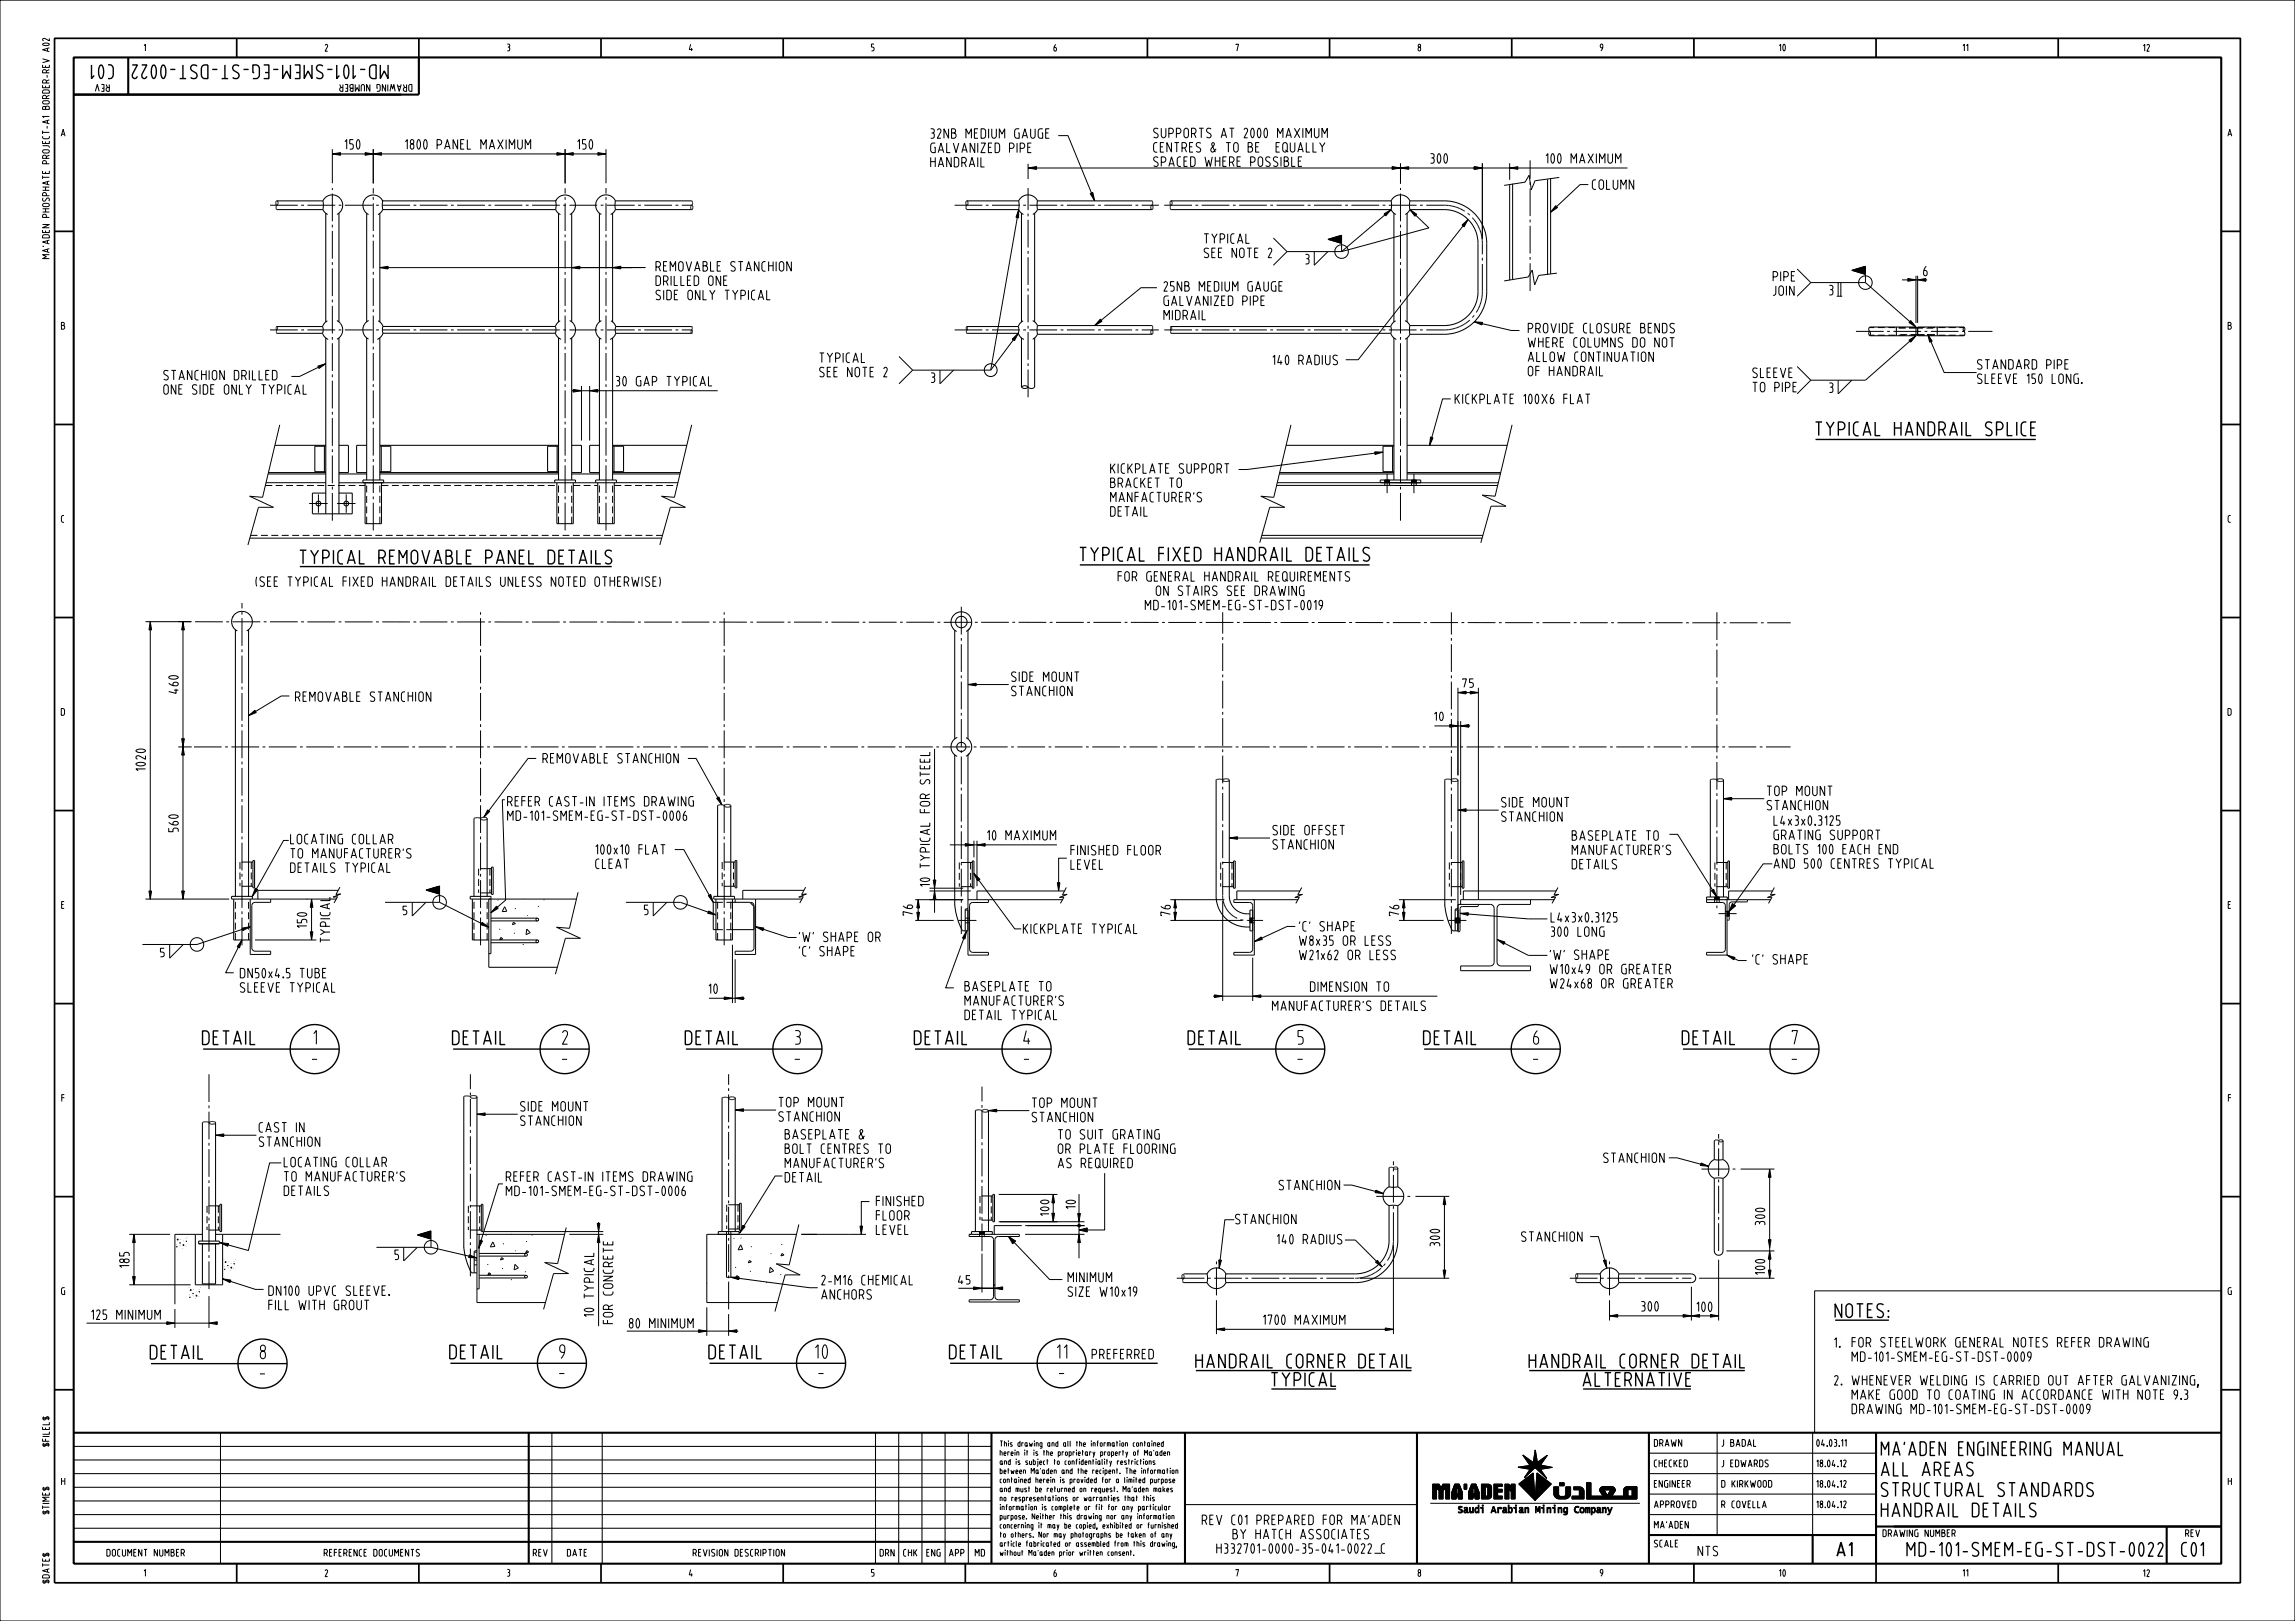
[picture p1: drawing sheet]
<svg xmlns="http://www.w3.org/2000/svg" width="841mm" height="594mm" viewBox="0 0 841 594" stroke-linecap="round" stroke-linejoin="round" font-family="sans-serif">
<defs><g id="words">
<g font-size="5">
<text x="41.5" y="23.8" transform="rotate(-180 41.5 23.8)">C01</text>
<text x="142.2" y="23.8" transform="rotate(-180 142.2 23.8)">MD-101-SMEM-EG-ST-DST-0022</text>
<text x="665.3" y="159.6">TYPICAL HANDRAIL SPLICE</text>
<text x="109.9" y="206.6">TYPICAL REMOVABLE PANEL DETAILS</text>
<text x="395.7" y="205.6">TYPICAL FIXED HANDRAIL DETAILS</text>
<text x="74.2" y="382.8">DETAIL</text>
<text x="115" y="382.6">1</text>
<text x="165.8" y="382.8">DETAIL</text>
<text x="206.1" y="382.6">2</text>
<text x="251.1" y="382.8">DETAIL</text>
<text x="291.4" y="382.6">3</text>
<text x="335.1" y="382.8">DETAIL</text>
<text x="375.1" y="382.6">4</text>
<text x="435.4" y="382.8">DETAIL</text>
<text x="475.7" y="382.6">5</text>
<text x="521.7" y="382.8">DETAIL</text>
<text x="562" y="382.6">6</text>
<text x="616.5" y="382.8">DETAIL</text>
<text x="656.8" y="382.6">7</text>
<text x="114.3" y="389.8">-</text>
<text x="205.9" y="389.8">-</text>
<text x="291.2" y="389.8">-</text>
<text x="375.2" y="389.8">-</text>
<text x="475.5" y="389.8">-</text>
<text x="561.8" y="389.8">-</text>
<text x="656.6" y="389.8">-</text>
<text x="672.5" y="482.8">NOTES:</text>
<text x="95.4" y="497.9">8</text>
<text x="164.8" y="497.9">DETAIL</text>
<text x="205.1" y="497.8">9</text>
<text x="259.8" y="497.9">DETAIL</text>
<text x="298.8" y="497.8">10</text>
<text x="348" y="497.9">DETAIL</text>
<text x="387.4" y="497.8">11</text>
<text x="55.1" y="498">DETAIL</text>
<text x="438.2" y="501.2">HANDRAIL CORNER DETAIL</text>
<text x="560.4" y="501.2">HANDRAIL CORNER DETAIL</text>
<text x="95.2" y="505.1">-</text>
<text x="204.9" y="505">-</text>
<text x="299.9" y="505">-</text>
<text x="388.1" y="505">-</text>
<text x="465.9" y="508">TYPICAL</text>
<text x="580.1" y="508">ALTERNATIVE</text>
<text x="689.4" y="533.3">MA’ADEN ENGINEERING MANUAL</text>
<text x="689.4" y="540.8">ALL AREAS</text>
<text x="689.4" y="548.3">STRUCTURAL STANDARDS</text>
<text x="689.4" y="555.8">HANDRAIL DETAILS</text>
<text x="673.2" y="570.3">A1</text>
<text x="698.8" y="570.3">MD-101-SMEM-EG-ST-DST-0022</text>
<text x="799.5" y="570.3">C01</text>
</g>
<g font-size="3.5">
<text x="341.1" y="50.7">32NB MEDIUM GAUGE</text>
<text x="422.8" y="50.5">SUPPORTS AT 2000 MAXIMUM</text>
<text x="126.4" y="54.7">150</text>
<text x="148.6" y="54.7">1800 PANEL MAXIMUM</text>
<text x="211.7" y="54.7">150</text>
<text x="341.1" y="55.9">GALVANIZED PIPE</text>
<text x="422.8" y="55.7">CENTRES &amp; TO BE EQUALLY</text>
<text x="524.2" y="59.8">300</text>
<text x="566.5" y="59.8">100 MAXIMUM</text>
<text x="341.1" y="61.2">HANDRAIL</text>
<text x="422.8" y="61">SPACED WHERE POSSIBLE</text>
<text x="583.5" y="69.4">COLUMN</text>
<text x="441.3" y="89.2">TYPICAL</text>
<text x="441.3" y="94.4">SEE NOTE 2</text>
<text x="240.4" y="99.4">REMOVABLE STANCHION</text>
<text x="478.4" y="96.7">3</text>
<text x="704.9" y="101.1">6</text>
<text x="240.4" y="104.6">DRILLED ONE</text>
<text x="426.5" y="106.7">25NB MEDIUM GAUGE</text>
<text x="649.8" y="103">PIPE</text>
<text x="240.4" y="109.9">SIDE ONLY TYPICAL</text>
<text x="426.5" y="112">GALVANIZED PIPE</text>
<text x="649.8" y="108.3">JOIN</text>
<text x="670.4" y="108.1">3</text>
<text x="426.5" y="117.2">MIDRAIL</text>
<text x="560" y="122">PROVIDE CLOSURE BENDS</text>
<text x="560" y="127.2">WHERE COLUMNS DO NOT</text>
<text x="300.3" y="132.8">TYPICAL</text>
<text x="466.4" y="133.7">140 RADIUS</text>
<text x="560" y="132.5">ALLOW CONTINUATION</text>
<text x="560" y="137.7">OF HANDRAIL</text>
<text x="724.6" y="135.3">STANDARD PIPE</text>
<text x="60" y="139.2">STANCHION DRILLED</text>
<text x="225.8" y="141.4">30 GAP TYPICAL</text>
<text x="300.3" y="138.1">SEE NOTE 2</text>
<text x="341.2" y="140.1">3</text>
<text x="642.3" y="138.4">SLEEVE</text>
<text x="642.3" y="143.6">TO PIPE</text>
<text x="670.4" y="143.8">3</text>
<text x="724.6" y="140.5">SLEEVE 150 LONG.</text>
<text x="60" y="144.5">ONE SIDE ONLY TYP ICAL</text>
<text x="533.2" y="147.9">KICKPLATE 100X6 FLAT</text>
<text x="407" y="173.4">KICKPLATE SUPPORT</text>
<text x="407" y="178.7">BRACKET TO</text>
<text x="407" y="183.9">MANFACTURER’S</text>
<text x="407" y="189.2">DETAIL</text>
<text x="93.8" y="214.9">(SEE TYPICAL FIXED HANDRAIL DETAILS UNLESS NOTED OTHERWISE)</text>
<text x="409.7" y="213">FOR GENERAL HANDRAIL REQUIREMENTS</text>
<text x="423.7" y="218.2">ON STAIRS SEE DRAWING</text>
<text x="419.7" y="223.5">MD-101-SMEM-EG-ST-DST-0019</text>
<text x="370.7" y="249.7">SIDE MOUNT</text>
<text x="65.3" y="254.1" transform="rotate(-90 65.3 254.1)">460</text>
<text x="108.3" y="257">REMOVABLE STANCHION</text>
<text x="370.7" y="255">STANCHION</text>
<text x="199" y="279.6">REMOVABLE STANCHION</text>
<text x="53.3" y="282.4" transform="rotate(-90 53.3 282.4)">1020</text>
<text x="647.6" y="291.6">TOP MOUNT</text>
<text x="186" y="295.4">REFER CAST-IN ITEMS DRAWING</text>
<text x="550.2" y="295.7">SIDE MOUNT</text>
<text x="647.6" y="296.8">STANCHION</text>
<text x="65.3" y="304.8" transform="rotate(-90 65.3 304.8)">560</text>
<text x="186" y="300.6">MD-101-SMEM-EG-ST-DST-0006</text>
<text x="466.4" y="305.9">SIDE OFFSET</text>
<text x="550.2" y="301">STANCHION</text>
<text x="650.1" y="302.4">L4x3x0.3125</text>
<text x="106.5" y="309.2">LOCATING COLLAR</text>
<text x="361.9" y="307.8">10 MAXIMUM</text>
<text x="466.4" y="311.2">STANCHION</text>
<text x="576.1" y="307.9">BASEPLATE TO</text>
<text x="650.1" y="307.7">GRATING SUPPORT</text>
<text x="106.5" y="314.5">TO MANUFACTURER’S</text>
<text x="218.3" y="313">100x10 FLAT</text>
<text x="392.4" y="313.3">FINISHED FLOOR</text>
<text x="576.1" y="313.2">MANUFACTURER’S</text>
<text x="650.1" y="312.9">BOLTS 100 EACH END</text>
<text x="106.5" y="319.7">DETAILS TYPICAL</text>
<text x="218.3" y="318.3">CLEAT</text>
<text x="392.4" y="318.6">LEVEL</text>
<text x="576.1" y="318.4">DETAILS</text>
<text x="650.1" y="318.2">AND 500 CENTRES TYPICAL</text>
<text x="340.7" y="324.8" transform="rotate(-90 340.7 324.8)">10 TYPICAL FOR STEEL</text>
<text x="236.1" y="335.2">5</text>
<text x="334.4" y="335.4" transform="rotate(-90 334.4 335.4)">76</text>
<text x="428.9" y="335.5" transform="rotate(-90 428.9 335.5)">76</text>
<text x="512.7" y="335.5" transform="rotate(-90 512.7 335.5)">76</text>
<text x="112.4" y="340" transform="rotate(-90 112.4 340)">150</text>
<text x="476.1" y="341.2">’C’ SHAPE</text>
<text x="568.4" y="337.9">L4x3x0.3125</text>
<text x="120.9" y="345.3" transform="rotate(-90 120.9 345.3)">TYPICAL</text>
<text x="292.9" y="345.1">’W’ SHAPE OR</text>
<text x="375" y="342.1">KICKPLATE TYPICAL</text>
<text x="476.1" y="346.4">W8x35 OR LESS</text>
<text x="568.4" y="343.1">300 LONG</text>
<text x="292.9" y="350.3">’C’ SHAPE</text>
<text x="476.1" y="351.7">W21x62 OR LESS</text>
<text x="568" y="351.6">’W’ SHAPE</text>
<text x="642.2" y="353.3">’C’ SHAPE</text>
<text x="88.1" y="358.3">DN50x4.5 TUBE</text>
<text x="568" y="356.9">W10x49 OR GREATER</text>
<text x="88.1" y="363.6">SLEEVE TYPICAL</text>
<text x="259.8" y="364.1">10</text>
<text x="353.6" y="363.2">BASEPLATE TO</text>
<text x="480.2" y="363.3">DIMENSION TO</text>
<text x="568" y="362.1">W24x68 OR GREATER</text>
<text x="353.6" y="368.4">MANUFACTURER’S</text>
<text x="466.3" y="370.3">MANUFACTURER’S DETAILS</text>
<text x="353.6" y="373.7">DETAIL TYPICAL</text>
<text x="190.8" y="407.2">SIDE MOUNT</text>
<text x="285.4" y="405.6">TOP MOUNT</text>
<text x="378.2" y="405.8">TOP MOUNT</text>
<text x="190.8" y="412.4">STANCHION</text>
<text x="285.4" y="410.9">STANCHION</text>
<text x="378.2" y="411.1">STANCHION</text>
<text x="95" y="414.9">CAST IN</text>
<text x="287.7" y="417.4">BASEPLATE &amp;</text>
<text x="387.8" y="417.4">TO SUIT GRATING</text>
<text x="95" y="420.1">STANCHION</text>
<text x="287.7" y="422.7">BOLT CENTRES TO</text>
<text x="387.8" y="422.7">OR PLATE FLOORING</text>
<text x="104.1" y="427.6">LOCATING COLLAR</text>
<text x="287.7" y="427.9">MANUFACTURER’S</text>
<text x="387.8" y="427.9">AS REQUIRED</text>
<text x="587.6" y="426">STANCHION</text>
<text x="104.1" y="432.8">TO MANUFACTURER’S</text>
<text x="185.5" y="432.9">REFER CAST-IN ITEMS DRAWING</text>
<text x="287.7" y="433.2">DETAIL</text>
<text x="468.7" y="436">STANCHION</text>
<text x="104.1" y="438.1">DETAILS</text>
<text x="185.5" y="438.1">MD-101-SMEM-EG-ST-DST-0006</text>
<text x="321.1" y="441.9">FINISHED</text>
<text x="394.1" y="442.9" transform="rotate(-90 394.1 442.9)">10</text>
<text x="321.1" y="447.1">FLOOR</text>
<text x="452.7" y="448.5">STANCHION</text>
<text x="646.7" y="448.9" transform="rotate(-90 646.7 448.9)">300</text>
<text x="321.1" y="452.4">LEVEL</text>
<text x="468" y="455.8">140 RADIUS</text>
<text x="557.5" y="454.9">STANCHION</text>
<text x="144.7" y="461.6">5</text>
<text x="527.6" y="456.7" transform="rotate(-90 527.6 456.7)">300</text>
<text x="47.3" y="464.4" transform="rotate(-90 47.3 464.4)">185</text>
<text x="646.7" y="467" transform="rotate(-90 646.7 467)">100</text>
<text x="301.1" y="470.8">2-M16 CHEMICAL</text>
<text x="391.4" y="469.8">MINIMUM</text>
<text x="98.5" y="474.7">DN100 UPVC SLEEVE.</text>
<text x="98.5" y="480">FILL WITH GROUT</text>
<text x="301.1" y="476.1">ANCHORS</text>
<text x="391.4" y="475.1">SIZE W10x19</text>
<text x="33.6" y="483.5">125 MINIMUM</text>
<text x="217.6" y="482.5" transform="rotate(-90 217.6 482.5)">10 TYPICAL</text>
<text x="224.6" y="485" transform="rotate(-90 224.6 485)">FOR CONCRETE</text>
<text x="463" y="485.4">1700 MAXIMUM</text>
<text x="601.5" y="480.4">300</text>
<text x="621.8" y="480.6">100</text>
<text x="230.6" y="486.7">80 MINIMUM</text>
<text x="400.2" y="497.9">PREFERRED</text>
<text x="672.2" y="493.7">1.</text>
<text x="678.7" y="493.6">FOR STEELWORK GENERAL NOTES REFER DRAWING</text>
<text x="678.7" y="498.9">MD-101-SMEM-EG-ST-DST-0009</text>
<text x="672.2" y="507.6">2.</text>
<text x="678.7" y="507.6">WHENEVER WELDING IS CARRIED OUT AFTER GALVANIZING,</text>
<text x="678.7" y="512.8">MAKE GOOD TO COATING IN ACCORDANCE WITH NOTE 9.3</text>
<text x="678.7" y="518">DRAWING MD-101-SMEM-EG-ST-DST-0009</text>
<text x="440.6" y="558.7">REV C01 PREPARED FOR MA’ADEN</text>
<text x="451.8" y="563.9">BY HATCH ASSOCIATES</text>
<text x="445.9" y="569.2">H332701-0000-35-041-0022_C</text>
<text x="622.3" y="570.1">NTS</text>
</g>
<g font-size="3.1">
<text x="536" y="251.9">75</text>
<text x="525.6" y="264">10</text>
<text x="147.7" y="335.2">5</text>
<text x="58.8" y="350.6">5</text>
<text x="384.4" y="445.5" transform="rotate(-90 384.4 445.5)">100</text>
<text x="351.2" y="470.5">45</text>
</g>
<g font-size="3">
<text x="40.1" y="31" transform="rotate(-180 40.1 31)">REV</text>
<text x="151" y="31" transform="rotate(-180 151 31)">DRAWING NUMBER</text>
<text x="18.1" y="94.8" transform="rotate(-90 18.1 94.8)">MA’ADEN PHOSPHATE PROJECT-A1 BORDER-REV A02</text>
<text x="18.1" y="530" transform="rotate(-90 18.1 530)">$FILEL$</text>
<text x="606.2" y="530">DRAWN</text>
<text x="606.2" y="537.5">CHECKED</text>
<text x="606.2" y="545">ENGINEER</text>
<text x="18.1" y="554.8" transform="rotate(-90 18.1 554.8)">$TIME$</text>
<text x="606.2" y="552.5">APPROVED</text>
<text x="606.2" y="560">MA’ADEN</text>
<text x="690" y="563.1">DRAWING NUMBER</text>
<text x="800.9" y="563.1">REV</text>
<text x="606.2" y="566.9">SCALE</text>
<text x="39.2" y="570.3">DOCUMENT NUMBER</text>
<text x="118.8" y="570.3">REFERENCE DOCUMENTS</text>
<text x="195.4" y="570.3">REV</text>
<text x="207.9" y="570.3">DATE</text>
<text x="254" y="570.3">REVISION DESCRIPTION</text>
<text x="322.5" y="570.3">DRN</text>
<text x="331.1" y="570.3">CHK</text>
<text x="339.6" y="570.3">ENG</text>
<text x="347.9" y="570.3">APP</text>
<text x="357.4" y="570.3">MD</text>
<text x="18.1" y="580.2" transform="rotate(-90 18.1 580.2)">$DATE$</text>
</g>
<g font-size="2.5">
<text x="630.9" y="530">J BADAL</text>
<text x="665.7" y="530">04.03.11</text>
<text x="630.9" y="537.5">J EDWARDS</text>
<text x="665.7" y="537.5">18.04.12</text>
<text x="630.9" y="545">D KIRKWOOD</text>
<text x="665.7" y="545">18.04.12</text>
<text x="630.9" y="552.5">R COVELLA</text>
<text x="665.7" y="552.5">18.04.12</text>
</g>
<g font-size="2">
<text x="185.9" y="18.6">3</text>
<text x="252.6" y="18.7">4</text>
<text x="22.4" y="49.9">A</text>
<text x="816.4" y="49.9">A</text>
<text x="22.6" y="332.9">E</text>
<text x="816.5" y="332.9">E</text>
<text x="22.6" y="403.6">F</text>
<text x="816.6" y="403.6">F</text>
<text x="366.5" y="530">This drawing and all the information contained</text>
<text x="366.5" y="533.3">herein it is the proprietary property of Ma’aden</text>
<text x="366.5" y="536.7">and is subject to confidentiality restrictions</text>
<text x="22.6" y="544.1">H</text>
<text x="366.5" y="540">between Ma’aden and the recipent. The information</text>
<text x="366.5" y="543.3">contained herein is provided for a limited purpose</text>
<text x="816.5" y="544.1">H</text>
<text x="366.5" y="546.7">and must be returned on request. Ma’aden makes</text>
<text x="366.5" y="550">no respresentations or warranties that this</text>
<text x="366.5" y="553.3">information is complete or fit for any particular</text>
<text x="366.5" y="556.7">purpose. Neither this drawing nor any information</text>
<text x="534.1" y="554.4">Saudi Arabian Mining Company</text>
<text x="366.5" y="560">concerning it may be copied, exhibited or furnished</text>
<text x="366.5" y="563.3">to others. Nor may photographs be taken of any</text>
<text x="366.5" y="566.7">article fabricated or assembled from this drawing,</text>
<text x="366.5" y="570">without Ma’aden prior written consent.</text>
<text x="185.9" y="577.6">3</text>
<text x="252.6" y="577.7">4</text>
</g>
</g></defs>
<g fill="#fefefe" stroke="#fefefe" stroke-width=".37">
<path d="M671.5 476.8h21.7v7h-21.7z" fill-rule="evenodd"/>
<path d="M671.6 489.5h3.4v4.9h-3.4z" fill-rule="evenodd"/>
<path d="M671.6 503.3h4.1v4.9h-4.1z" fill-rule="evenodd"/>
<path d="M678 503.3h128.3v4.9h-128.3z" fill-rule="evenodd"/>
<path d="M678 508.6h124.4v4.9h-124.4z" fill-rule="evenodd"/>
<path d="M678 513.8h88.6v4.9h-88.6z" fill-rule="evenodd"/>
<path d="M439.9 554.5h73.6v4.9h-73.6z" fill-rule="evenodd"/>
<path d="M451.1 559.7h51.2v4.9h-51.2z" fill-rule="evenodd"/>
<path d="M445.2 565h63v4.9h-63z" fill-rule="evenodd"/>
<path d="M678 489.4h110v4.9h-110z" fill-rule="evenodd"/>
<path d="M678 494.7h67v4.9h-67z" fill-rule="evenodd"/>
</g>
<g fill="none" stroke="#000" stroke-width=".51">
<path d="M665.3 161h80.7M109.9 207.6h114.3M395.7 207h106.2M74.4 384.4h49.9M166.1 384.4h49.8M251.4 384.4h49.8M335.3 384.4h49.9M435.6 384.4h49.9M521.9 384.4h49.9M616.7 384.4h49.9M55.3 499.7h49.9M165 499.6h49.9"/>
<path d="M260 499.6h49.9M348.2 499.6h76M672.5 483.8h19.7M438.2 502.2h79.1M465.9 509h23.7M560.4 502.2h79M580.1 509h39.5"/>
<circle cx="115.3" cy="384.4" r="9"/>
<circle cx="206.9" cy="384.4" r="9"/>
<circle cx="292.2" cy="384.4" r="9"/>
<circle cx="376.2" cy="384.4" r="9"/>
<circle cx="476.5" cy="384.4" r="9"/>
<circle cx="562.8" cy="384.4" r="9"/>
<circle cx="657.6" cy="384.4" r="9"/>
<circle cx="96.2" cy="499.7" r="9"/>
<circle cx="205.9" cy="499.6" r="9"/>
<circle cx="300.9" cy="499.6" r="9"/>
<circle cx="389.1" cy="499.6" r="9"/>
</g>
<g fill="none" stroke="#000" stroke-width=".38">
<path d="M101.5 73.6h16.8M101.5 76.8h16.8M118.3 73.6v3.2M118.3 76.8l.7 1 1.1 .8M119.4 78.1v39.9M124.2 78.1v39.9M124.7 72.8a3.8 3.8 0 0 1-1.2 5.8M124.7 72.8a3.8 3.8 0 0 0-6.4 .8M134.4 78.2v39.7M139.2 78.2v39.8M140.1 73.3l.1 .3h63.4v3.2M140.2 73.7a3.8 3.8 0 0 0-6-1.2 3.8 3.8 0 0 0 .9 6.1"/>
<path d="M140.3 73.6v3.2M140.3 76.8l-.8 1.1-1 .7M140.3 76.8h63.3M203.6 76.8l.7 1.1 1.1 .7M203.6 73.7a3.8 3.8 0 0 1 6.1-1.2 3.8 3.8 0 0 1-.9 6.1M203.8 73.3l-.1 .3M204.7 78.2v39.8M209.5 78.2v39.7M219.2 72.8a3.8 3.8 0 0 1 6.3 .8M219.2 72.8a3.8 3.8 0 0 0 1.1 5.8M219.7 78.1v39.9M224.5 78.1v39.9"/>
<path d="M225.5 73.6v3.2M225.5 76.8l-.7 1-1 .8M225.5 73.6h28M225.5 76.8h27.9M354.3 73.6h19M354.3 76.8h19M373.3 73.6v3.2M373.3 73.6a3.8 3.8 0 0 1 3.4-2.2 3.8 3.8 0 0 1 3.5 2.2M373.3 76.8l.5 .8 1.2 1M374.3 78.1v39.9M379.1 78.1v39.9M380.2 76.8l-.7 1-1 .8"/>
<path d="M380.2 73.6v3.2M380.2 73.6h41.9M380.2 76.8h41.9M429.1 73.6h80.7v3.2M429.1 76.8h80.7M509.8 73.6a3.8 3.8 0 0 1 3.4-2.2 3.8 3.8 0 0 1 3.5 2.2M509.8 76.8l.7 1 1 .8M510.8 78.1v39.9M515.6 78.1v39.9M516.7 76.8l-.5 .8-1.2 1M516.7 76.8h12.5a12.4 12.4 0 0 1 12.4 12.4v17.7a12.4 12.4 0 0 1-12.4 12.4h-12.5M516.7 73.6h12.5a15.6 15.6 0 0 1 15.6 15.6v17.7a15.6 15.6 0 0 1-15.6 15.6h-12.5"/>
<path d="M516.7 73.6v3.2M101.5 119.7h16.7M118.2 119.7l.2 1.6-.2 .9M120 117.6l-1.1 .8-.7 1.3M123.4 117.5a3.8 3.8 0 0 1 2.2 3.4 3.8 3.8 0 0 1-2.1 3.4M135.1 117.5a3.8 3.8 0 0 0-2.1 3.4 3.8 3.8 0 0 0 2.1 3.4M138.6 117.5l1 .9 .8 1.2M140.3 119.7l-.2 1.5 .3 1M203.5 119.7l.2 1.5-.2 1M205.3 117.5l-1.1 .9-.7 1.2h-63.2M208.8 117.5a3.8 3.8 0 0 1 2.1 3.4 3.8 3.8 0 0 1-2.1 3.4M220.4 117.5a3.8 3.8 0 0 0-2.1 3.4 3.8 3.8 0 0 0 2.1 3.4"/>
<path d="M223.9 117.6l1.1 .8 .7 1.3M225.6 119.7l-.1 1.6 .2 .9M225.7 119.7h27.8M354.3 119.7h18.9M373.2 119.7l.2 1.2-.2 1.3M374.9 117.6l-1.1 .8-.6 1.3M378.4 117.5l1.1 .7 .7 1.1M380.2 119.3v3.2M380.2 119.3h41.9M429.1 119.7h80.5M509.7 119.7l.2 1.2-.3 1.3M511.4 117.6l-1.1 .8-.7 1.3"/>
<path d="M514.9 117.5l1 .7 .8 1.1M516.7 119.3v3.2M685.1 119.8h17v3.2h-17M694.9 119.8v3.2M709.9 119.8v3.2M719.7 119.8h-17v3.2h17M101.5 122.1h16.7a3.8 3.8 0 0 0 2.1 2.3M119.4 123.8v64.5M124.2 123.8v64.5M134.4 123.8v52.1M138.3 124.4a3.6 3.6 0 0 0 2-2.3h63.2a3.8 3.8 0 0 0 2.1 2.3M139.2 123.8v52.1"/>
<path d="M204.7 123.8v52.1M209.5 123.8v52.1M219.7 123.8v52.1M224.5 123.8v52.1M253.5 122.1h-27.8a3.6 3.6 0 0 1-2.1 2.3M354.3 122.1h18.9a3.6 3.6 0 0 0 2 2.3M374.3 123.8v18.1M379.1 123.8v18.1M380.2 122.5l-.7 1-1.1 .8M380.2 122.5h41.9M429.1 122.1h80.5a3.8 3.8 0 0 0 2.1 2.3M510.8 123.8v52.1"/>
<path d="M515.6 123.8v52.1M516.7 122.5l-.7 1-1.1 .8M702.1 122.8h.6M702.1 120h.6M98.3 173.2h21.1M100.7 163.2h18.7M118.9 163.5v9.3M119.4 163.5h-4v9.3h4M124.2 163.2h3.5v10h-3.5M133 175.9h7.6v1h-7.6zM133.8 176.9v15h6v-15M134.4 163.2h-3.7v10h3.7"/>
<path d="M139.2 163.5h4v9.3h-4M139.2 173.2h65.5M139.2 163.2h65.5M139.7 163.5v9.3M203.3 175.9h7.6v1h-7.6zM204.1 176.9v15h6v-15M204.2 163.5v9.3M204.7 163.5h-4v9.3h4M209.5 163.2h3.6v10h-3.6M218.3 175.9h7.6v1h-7.6zM219 176.9v15h6.1v-15M219.7 163.2h-3.6v10h3.6"/>
<path d="M224.5 163.5h4v9.3h-4M224.5 173.2h24.8M224.5 163.2h27.2M225 163.5v9.3M468.9 173.2h41.9M471.3 163.2h39.5M505.8 175.9h14.8v1h-14.8zM507.4 175.9v2M509.1 175.9v2M510.3 163.5v9.3M510.8 163.5h-4v9.3h4M515.6 173.2h34.3"/>
<path d="M515.6 163.2h36.7M517.3 175.9v2M519 175.9v2M119.4 180.7h-4.9v7.6h14.6v-7.6h-4.9M85.2 226.2a3.8 3.8 0 0 1 6.1-1.1 3.8 3.8 0 0 1-.9 6.1M85.4 225.9a3.8 3.8 0 0 0 1.6 5.3M86.3 230.8v97.7M91.1 230.8v97.7M349.9 230.9v39.9M350.6 231.4a3.8 3.8 0 0 1-1.4-5.6 3.8 3.8 0 0 1 5.7-.6 3.8 3.8 0 0 1-.2 5.7v39.9M355.2 230.4l-1.2 1M349.9 276.6v55.1"/>
<path d="M350.8 270.2a3.8 3.8 0 0 0-2.3 3.5 3.8 3.8 0 0 0 2.2 3.5M354 270.3a3.8 3.8 0 0 1 .7 6.3v64.5h-2a26.1 26.1 0 0 1-2.8-9.5M355.2 276.1l-1.2 1M173.7 300v28.5M178.5 300v28.5M263 295.3v33.2M267.8 295.3v33.2M445.6 285.9v42.4a11.4 11.4 0 0 0 12.4 11.4M450.5 285.9v42.4a6.7 6.7 0 0 0 7.5 6.6M529.4 285.9v45.8M534.3 285.9v55.2h-2a25.5 25.5 0 0 1-2.9-9.5M626.7 285.9v42.8"/>
<path d="M631.6 285.9v42.8M91.1 315.9h1.6M92.7 315.3h.6v10h-.6zM178.5 318.3h1.6M180.1 317.7h.6v10.1h-.6zM267.8 315.9h1.6M269.4 315.3h.6v10h-.6zM354.7 316h1.6M356.3 315.5h.6v10h-.6zM450.4 316h1.6M452 315.5h.7v10h-.7zM534.2 316h1.6"/>
<path d="M535.8 315.5h.6v10h-.6zM631.6 316h1.6M633.2 315.5h.6v10h-.6zM84.9 328.5h7.6v1h-7.6zM85.6 329.5v14.9h6.1v-14.9M91.1 324.8h1.6M172.3 328.5h7.6v1h-7.6zM173.1 329.5v14.9h6v-14.9M178.5 327.2h1.6M261.6 328.5h7.6v1h-7.6zM262.4 329.5v14.9h6v-14.9M262.4 330.7h-1v10h1"/>
<path d="M267.8 324.8h1.6M268.4 330.7h6.4l1.5 1.5v8.5h-7.9M353.7 333.5v7.6M353.7 333.5h1M354.7 324.9h1.6M354.7 332.9l-1 .3v.3M450.4 324.9h1.6M458 333.5h1.1v7.6h-1.1zM533.2 333.5h1.1M533.2 333.5v7.6M534.2 324.9h1.6M534.3 332.9l-1 .3-.1 .3"/>
<path d="M631.6 324.9h1.6M632.9 329.7h-7.5v-1h7.6v1M74.2 411.5v43.3M79 411.5v43.2M170 402v55.1M174.8 402v64.4h-2a25.1 25.1 0 0 1-2.8-9.5M264.6 402.4v48.9M269.4 402.4v48.9M357.4 407v44.3M362.2 407v44.3M628.2 418v6.9M631.4 418v6.9"/>
<path d="M362.2 438.2h1.6M363.8 437.7h.6v10h-.6zM509 434.9a3.8 3.8 0 0 0-2.2 3.4 3.8 3.8 0 0 0 2.2 3.5M509 434.9h3.2M509 428v6.9M512.2 434.9a3.8 3.8 0 0 1 2.2 3.4 3.8 3.8 0 0 1-2.2 3.5M512.2 428v6.9M628.2 431.8h3.2M628.2 424.9a3.8 3.8 0 0 0-2.2 3.5 3.8 3.8 0 0 0 2.2 3.4M628.2 424.9h3.2M628.2 431.8v26.6a1.6 1.6 0 0 0 1.6 1.6 1.6 1.6 0 0 0 1.6-1.6v-26.6M631.4 424.9a3.8 3.8 0 0 1 2.2 3.5 3.8 3.8 0 0 1-2.2 3.4"/>
<path d="M72.8 454.8h7.6v1h-7.6zM74.2 455.8v14.7h4.8v-14.7M79 450.7h1.6M79 441.9h1.6M80.6 441.3h.6v10h-.6zM173.8 458.8v7.6M173.8 458.8h1M174.8 458.2l-1 .3v.3M174.8 450.7h1.6M174.8 441.9h1.6M176.4 441.3h.6v10h-.6zM263.2 451.3h7.6v1h-7.6z"/>
<path d="M269.4 450.4h1.6M269.4 441.5h1.6M271 440.9h.6v10h-.6zM356 451.3h7.6v1h-7.6zM362.2 447.1h1.6M509 441.8h3.2M509 441.8v12.6a12.4 12.4 0 0 1-12.4 12.4h-47.4M512.2 441.8v12.6a15.6 15.6 0 0 1-15.6 15.6h-47.4M433.7 466.8h8.6v3.2M433.7 470h8.6M442.3 470a3.8 3.8 0 0 0 3.5 2.2 3.8 3.8 0 0 0 3.4-2.2M449.2 466.8a3.8 3.8 0 0 0-3.4-2.2 3.8 3.8 0 0 0-3.5 2.2"/>
<path d="M449.2 466.8v3.2M577.7 466.8h8.7v3.2M577.7 470h8.7M586.4 470a3.8 3.8 0 0 0 3.4 2.2 3.8 3.8 0 0 0 3.4-2.2M593.2 466.8a3.8 3.8 0 0 0-3.4-2.2 3.8 3.8 0 0 0-3.4 2.2M593.2 466.8v3.2M593.2 466.8h26.6a1.6 1.6 0 0 1 1.6 1.6 1.6 1.6 0 0 1-1.6 1.6h-26.6M27 540h336.3M27 535h336.3M27 530h336.3M80.8 525v48M202.2 525v48"/>
<path d="M220.7 525v48M320.8 525v48M329.3 525v48M337.8 525v48M346.3 525v48M354.8 525v48M604.2 540h83.3M604.2 532.5h83.3M629.2 525v37.5M664.2 525v37.5M27 555h336.3M27 550h336.3"/>
<path d="M27 545h336.3M434.2 551.4h85.1M604.2 555h83.3M604.2 547.5h83.3M27 560h336.3"/>
<circle cx="363" cy="135.6" r="2.35"/>
<circle cx="116.7" cy="184.5" r=".87"/>
<circle cx="126.9" cy="184.5" r=".88"/>
<circle cx="352.3" cy="228" r="2.12"/>
<circle cx="352.3" cy="273.7" r="1.69"/>
</g>
<g fill="none" stroke="#000" stroke-width=".37">
<path d="M0 0h841v594h-841zM52.8 16.8l.5-.6v2.5M119.2 16.7a.5 .5 0 0 1 .7-.4 .5 .5 0 0 1 .1 .8l-.9 1.7h1M185.9 16.2l.8 .2v.7l-.3 .1M253.1 16.2l-.5 1.9h1.2M320.3 16.2h-.9v1l.5 .1 .4 .3-.1 .9-.8 .1M386.9 16.3l-.5 .6a1.09 1.09 0 0 0 .3 1.8l.4-.5a.63 .63 0 0 0-.1-.7 .63 .63 0 0 0-.7-.2M452.9 16.5v-.3h.9l-.5 2.5M519.9 16.3l-.1 .9a.73 .73 0 0 1 .8 .7 .73 .73 0 0 1-.7 .7l-.2-.5 .1-.6a.61 .61 0 0 0 .8-.6 .61 .61 0 0 0-.7-.6zM587.2 17.5a.65 .65 0 0 1-.9-.6 .65 .65 0 0 1 1-.5l-.1 1.3-.5 .9M652 16.8l.5-.6v2.5M653.6 16.3a1.47 1.47 0 0 1 0 2.3l-.3-1.2z"/>
<path d="M719.3 16.8l.5-.6v2.5M720.6 16.8l.5-.6v2.5M785.4 16.8l.5-.5v2.5M786.7 16.7a.5 .5 0 0 1 .7-.4 .5 .5 0 0 1 .2 .8l-.9 1.7h1M22.4 49.9l.7-2.5 .8 2.5M121.8 56.4h100.3M121.8 54.7v12.5M136.8 54.7v12.5M207.1 54.7v12.5M222.1 54.7v12.5M387.8 49.7h3.6l9.7 23.9M513.2 59.8v7.6"/>
<path d="M543.2 59.8v27.6M553.2 59.8v6.1M560.7 58.7v6.8M816.4 49.9l.7-2.5 .7 2.5M99 75.2h10.1M101.4 75.2l-.3-.6 .3-1 .5 .7-.4 .9M101.4 75.2h.1M101.4 75.2l-.3 1 .4 .6M101.5 75.2h.1M101.5 75.2h-.1M110.4 75.2h1M112.7 75.2h10.1"/>
<path d="M121.8 68.9v.7M121.8 70.9v10.2M124.1 75.2h1M126.4 75.2h10.2M136.8 69v1.9M136.8 72.2v1M136.8 74.5v10.2M137.8 75.2h1M140.1 75.2h10.2M151.5 75.2h1.1M153.8 75.2h10.2M165.3 75.2h1"/>
<path d="M167.5 75.2h10.2M179 75.2h1M181.3 75.2h10.1M192.7 75.2h1M195 75.2h10.1M206.4 75.2h1M207.1 69v1.9M207.1 72.2v1M207.1 74.5v10.2M208.7 75.2h10.1M220.1 75.2h1M222.1 68.9v2"/>
<path d="M222.1 72.2v1M222.1 74.5v10.2M222.4 75.2h10.2M233.8 75.2h1M236.1 75.2h10.2M247.5 75.2h1.1M249.8 75.2h3.7M253.5 73.6h.1M253.5 75.2l-.4 .6 .3 1 .5-.7-.3-.9M253.5 75.2h.1M253.6 73.7l.2 .7-.3 .8M349.8 75.2h10.2"/>
<path d="M354.1 73.7l.3-.1 .3 .6-.3 1-.5-.5zM354.2 75.2h.1M354.3 76.8h.1M354.3 75.2l-.3 .5 .3 1.1M354.3 75.2h.1M361.2 75.2h1.1M363.5 75.2h10.2M373.3 76.8l-10.3 58.8M375 75.2h1M376.7 61.6h219.7M376.7 60v5.6M376.7 67.1v.1"/>
<path d="M376.7 68.9v8.1M376.7 78.3v1M377.2 75.2h10.2M388.7 75.2h1M391 75.2h10.1M402.4 75.2h1M404.7 75.2h10.1M416.1 75.2h1M418.4 75.2h6.2M422.1 75.2h.1M422 75.2l-.3 .7 .3 .9M422 76.8h.1"/>
<path d="M422.1 73.6l.3 .6-.1 .9M422.2 75.2l.3 1-.4 .6M422.3 75.1h.1M422.2 75.2h.1M426.6 75.2h10.2M429 73.7l-.2 .9 .3 .6M429.1 73.6h.1M429 75.3l-.2 .9 .3 .6M429.1 73.6l.4 .6v.6l-.4 .4M429.1 75.2h.1M429.1 76.8h.1M429.1 75.2l-.1 .1"/>
<path d="M438.1 75.2h1M440.4 75.2h10.1M451.8 75.2h1M454.1 75.2h10.1M465.5 75.2h1M467.8 75.2h10.2M479.2 75.2h1M481.5 75.2h10.2M492.9 75.2h1.1M495.2 75.2h10.2M506.7 75.2h1M508.9 75.2h10.2"/>
<path d="M509.8 76.8l-18.2 15.4M513.2 68.9v.7M513.2 70.9v10.2M516.7 76.8l6.9 6.7-32 8.7M520.4 75.2h1M522.7 75.2l8.6 .2 3 .8 2.5 1.2M537.8 78.2l.8 .6M539.5 79.8a13.6 13.6 0 0 1 3.7 8.9v4.5M553.2 67.6v35.1M554.3 67.3v35.1M558.9 66.7l-7.7 1.2M560.3 64.2l-1.4 2.6"/>
<path d="M560.3 64.1l.9 5.5M560.7 66.7v1.1M560.7 69v10.2M562.6 66.1l-1.5 3.5M567.1 65.7v34.9M568.2 65.5v34.9M571.4 65l-8.7 1.2M582 67.6h-3l-10.8 10.2M121.8 82.3v1.1M121.8 84.6v10.2M121.8 96.1v1M121.8 98.3v10.2"/>
<path d="M136.8 85.9v1M136.8 88.2v10.2M136.8 99.6v1.1M207.1 85.9v1M207.1 88.2v10.2M207.1 99.6v1.1M222.1 85.9v1M222.1 88.2v10.2M222.1 99.6v1.1M236.5 98l-97.3 .1M376.7 80.5v10.2M376.7 92v1"/>
<path d="M376.7 94.3v10.1M466.6 87.2l5 5M471.6 92.2h20M471.6 92.2l-5 5M481.6 92.2v5l5-5M486.6 87.7l5-1.5v6M486.6 87.7l5 1.5M486.6 87.7h5M486.9 87.8h4.7M487 87.6h4.6M487.3 87.9h4.3M487.3 87.5h4.3"/>
<path d="M487.6 88h4M487.6 87.4h4M487.9 88.1h3.7M488 87.3h3.6M488.3 88.2h3.3M488.3 87.2h3.3M488.6 88.3h3M488.6 87.1h3M488.9 88.4h2.7M489 87h2.6M489.3 88.5h2.3M489.3 86.9h2.3"/>
<path d="M489.6 88.6h2M489.6 86.8h2M489.9 88.7h1.7M490 86.7h1.6M490.3 88.8h1.3M490.3 86.6h1.3M490.6 88.9h1M490.6 86.5h1M490.9 89h.7M491 86.4h.6M491.3 89.1h.3M491.3 86.3h.3"/>
<path d="M513.2 82.3v1.1M513.2 84.6v10.2M513.2 96.1v1M513.2 98.3v10.2M538 80.4l-40.3 51.4h-4.6M543.2 94.5v1M543.2 96.7v10.7a13.8 13.8 0 0 1-2.2 7.1M560.7 80.5v1M560.7 82.7v10.2M560.7 94.2v1M560.7 96.5v10.1M658.6 98.6l5 5"/>
<path d="M678.6 99.1l5-1.5v6M678.6 99.1h5M678.6 99.1l5 1.5M678.9 99.2h4.7M678.9 99h4.7M679.2 99.3h4.4M679.3 98.9h4.3M679.6 99.4h4M679.6 98.8h4M679.9 99.5h3.7M679.9 98.6h3.7M680.2 99.6h3.4"/>
<path d="M680.3 98.5h3.3M680.6 99.7h3M680.6 98.4h3M680.9 99.8h2.7M680.9 98.3h2.7M681.2 99.9h2.4M681.6 99.9h2M681.6 98.2h2M681.9 98.1h1.7M682.3 98h1.3M682.6 97.9h1M682.9 97.8h.7"/>
<path d="M683.3 97.7h.3M22.5 119.2l.9-.1 .2-.5-.3-.4-.8-.1v2.5h.6a.7 .7 0 0 0 .6-.7 .7 .7 0 0 0-.6-.7M101.5 119.7l-.3 .4 .2 .8M101.5 119.7h.1M101.6 119.8h.1M101.6 119.8v1M121.8 109.8v1M121.8 112.1v10.1M136.8 101.9v10.2M136.8 113.4v1M136.8 115.6v10.2M207.1 101.9v10.2"/>
<path d="M207.1 113.4v1M207.1 115.6v10.2M222.1 101.9v10.2M222.1 113.4v1M222.1 115.6v10.2M253.5 119.7h.1M253.6 119.7h.1M253.6 119.8v1M354.3 119.7h.1M354.3 119.7l-.2 .6 .1 .5M354.5 119.8h.1M354.5 119.8v1"/>
<path d="M376.7 105.7v1M376.7 108v10.1M376.7 119.4v1M422.1 119.3l.3 .6-.3 1M424 105.4h-5.9l-17 13.9M429.1 119.7h.1M429 119.8v1M429.1 119.7l.3 .3-.2 .8M513.2 109.8v1M513.2 112.1v10.1M538.6 117.3a14.1 14.1 0 0 1-8.9 3.6h-7M540.2 115.5l-.7 .9"/>
<path d="M540.3 117.9l13.5 3.2h3M570.5 100.1l-6.7 .8-1.4 3.5-.9-5.4-1.5 2.5-8.8 1.4M663.6 103.6h20M663.6 103.6l-5 5M673.1 108.6h2M673.6 103.6v5M674.6 103.6v5M681.9 100h1.7M682.2 100.1h1.4M682.6 100.2h1M682.9 100.4h.7M683.2 100.5h.4"/>
<path d="M683.6 100.6h.1M683.6 103.6l18.5 16.2M685.1 119.8a1.13 1.13 0 0 0 0 1.6M697 102.6h2.1M702.1 102.6h.6M702.1 101.1v17.2M702.7 101.1v17.2M705.7 102.6h.5M719.7 119.8a1.13 1.13 0 0 1 0 1.6 1.2 1.2 0 0 1 0-1.6zM816.5 119.2l.9-.1 .1-.5-.2-.4-.8-.1v2.5h.6a.7 .7 0 0 0 .6-.7 .7 .7 0 0 0-.6-.7M99 120.9h10.1M101.4 122.1h.1"/>
<path d="M101.4 121v1.1M101.4 121h.1M101.4 120.9h.1M101.5 120.9h.1M101.6 120.8l-.1 .1M101.6 120.8h.1M110.4 120.9h1M112.7 120.9h10.1M119.4 133.3l-9.6 4.6h-3M121.8 123.5v1M121.8 125.8v10.1M121.8 137.2v1"/>
<path d="M121.8 139.5v10.2M124.1 120.9h1M126.4 120.9h10.2M136.8 127.1v1M136.8 129.4v10.1M137.8 120.9h1M140.1 120.9h10.2M151.5 120.9h1.1M153.8 120.9h10.2M165.3 120.9h1M167.5 120.9h10.2M179 120.9h1"/>
<path d="M181.3 120.9h10.1M192.7 120.9h1M195 120.9h10.1M206.4 120.9h1M207.1 127.1v1M207.1 129.4v10.1M208.7 120.9h10.1M220.1 120.9h1M222.1 127.1v1M222.1 129.4v10.1M222.4 120.9h10.2M233.8 120.9h1"/>
<path d="M236.1 120.9h10.2M247.5 120.9h1.1M249.8 120.9h3.7M253.4 121v1.1M253.4 122.1h.1M253.4 120.9h.1M253.5 120.9h.1M253.5 122.1h.1M253.6 121h.1M253.6 120.8l-.1 .1M253.6 121v1.1M253.6 120.8h.1"/>
<path d="M329.4 130.6l5 5M334.4 135.6h28.6M334.4 135.6l-5 5M344.4 135.6v5l5.1-5M349.8 120.9h10.2M354.2 120.8l.1 .1M354.2 122.1h.1M354.2 121v1.1M354.2 121h.1M354.3 120.9h.1M354.3 122.1h.1M354.4 120.8l-.1 .1"/>
<path d="M354.4 120.8h.1M361.2 120.9h1.1M363.5 120.9h10.2M373.2 122.1l-10.2 13.5M375 120.9h1M376.7 121.7v10.1M376.7 133.1v1M376.7 135.4v10.2M377.2 120.9h10.2M388.7 120.9h1M391 120.9h10.1M402.4 120.9h1"/>
<path d="M404.7 120.9h10.1M416.1 120.9h1M418.4 120.9h6.3M422.1 120.9h.1M422 120.9l-.3 .7 .3 .9M422 122.5h.1M422.1 120.9l.4 .6-.1 .7-.3 .3M426.6 120.9h10.2M429 120.8h.1M429.1 120.8v.1M429.1 122.1h.1M429.1 121v1.1"/>
<path d="M429.1 121h.1M429.2 120.9h-.1M429.2 120.9h.1M438.1 120.9h1M440.4 120.9h10.1M451.8 120.9h1M454.1 120.9h10.1M465.5 120.9h1M467.8 120.9h10.2M479.2 120.9h1M481.5 120.9h10.2M492.9 120.9h1.1"/>
<path d="M495.2 120.9h10.2M506.7 120.9h1M508.9 120.9h10.2M513.2 123.5v1M513.2 125.8v10.1M513.2 137.2v1M513.2 139.5v10.2M520.4 120.9h1M658.6 134.3l5 5M663.6 139.3l-5 5M673.6 139.3v5l5-5M680.1 121.4h10.2"/>
<path d="M685 120h1.9M685 122.8h1.9M685.1 121.4a1.13 1.13 0 0 1 0 1.6 1.13 1.13 0 0 1 0-1.6zM688.1 120h2.6M688.1 122.8h2.6M691.5 121.4h1.1M691.9 120h2.6M691.9 122.8h2.6M693.8 121.4h10.2M694.9 122.6h.2M695.8 120h2.5M695.8 120.2h2.5"/>
<path d="M695.8 122.8h2.5M696.4 122.6h2.5M699.6 120h2.5M699.6 120.2h5M699.6 122.8h2.5M700.2 122.6h5.1M702.1 123l-18.5 16.3h-20M702.7 120h2.6M702.7 122.8h2.6M705.3 121.4h1M705.9 120.2h2.6M706.4 122.4l6 14.1h11.9"/>
<path d="M706.5 120h2.6M706.5 122.6h2.6M706.5 122.8h2.6M707.5 121.4h10.2M709.7 120.2h.2M710.3 120h2.6M710.3 122.8h2.6M714.1 120h2.6M714.1 122.8h2.6M718 120h1.9M718 122.8h1.9M719 121.4h1"/>
<path d="M719.7 121.4a1.13 1.13 0 0 1 0 1.6M721.3 121.4h8.8M102.5 155.7l-6.3 26.5-4.7-.4 8.7 4.1h-5.5l-3.8 13.8M121.8 150.9v1M121.8 153.2v10.2M136.8 140.8v1M136.8 143.1v10.1M136.8 154.5v1M136.8 156.8v10.1M207.1 140.8v1M207.1 143.1v10.1M207.1 154.5v1"/>
<path d="M207.1 156.8v10.1M209.6 143.2h53.4M213.1 141.4v20M216.1 141.4v20M222.1 140.8v1M222.1 143.1v10.1M222.1 154.5v1M222.1 156.8v10.1M253.5 155.7l-6.4 26.5-4.7-.4 8.8 4.1h-5.6l-3.8 13.8M374.3 141.9a1.69 1.69 0 0 1 2.4 0 1.69 1.69 0 0 1-2.4 0zM376.7 141.9a1.69 1.69 0 0 0 2.4 0M473.1 155.7l-6.3 26.5-4.8-.4 8.8 4.1h-5.5l-3.7 13"/>
<path d="M513.2 150.9v1M513.2 153.2v10.2M531.6 146.2h-3l-4.7 17M554.1 155.7l-6.2 26.1-4.7-.4 8.7 4.1h-5.5l-3.8 13.4M97.2 177.9h2.6M97.5 176.9h21.9M98.2 173.7h21.2M101 177.9h2.6M104.9 177.9h2.5M108.7 177.9h2.5M112.5 177.9h2.5M116.3 177.9h2.5"/>
<path d="M120.1 177.9h2.5M121.8 164.6v1.1M121.8 166.9v10.2M121.8 178.4v1M123.9 177.9h2.5M124.2 176.9h79.1M124.2 173.7h10.2M127.7 177.9h2.6M131.5 177.9h2.3M134.4 177.9v2.6M136.8 168.2v1M136.8 170.5v10.2"/>
<path d="M139.2 173.7h65.5M139.2 177.9v2.6M139.8 177.9h2.5M143.6 177.9h2.6M147.4 177.9h2.6M151.2 177.9h2.6M155 177.9h2.6M158.9 177.9h2.5M162.7 177.9h2.5M166.5 177.9h2.5M170.3 177.9h2.5M174.1 177.9h2.5"/>
<path d="M177.9 177.9h2.5M181.7 177.9h2.6M185.5 177.9h2.6M189.3 177.9h2.6M193.1 177.9h2.6M197 177.9h2.5M200.8 177.9h2.5M204.7 177.9v2.6M207.1 168.2v1M207.1 170.5v10.2M209.5 177.9v2.6M209.5 173.7h10.2"/>
<path d="M210.1 177.9h2.5M210.9 176.9h7.4M213.9 177.9h2.5M217.7 177.9h1.3M219.7 177.9v2.6M222.1 168.2v1M222.1 170.5v10.2M224.5 173.7h24.7M224.5 177.9v2.6M225.1 177.9h2.5M225.9 176.9h22.5M228.9 177.9h2.5"/>
<path d="M232.7 177.9h2.6M236.5 177.9h2.6M240.3 177.9h2.6M244.1 177.9h2.6M248 177.9h.2M467.8 177.9h81M468 176.9h81.1M468.8 173.7h42M506.8 165.7l-49.9 6.4h-3M508.3 173.6v7.1M513.2 164.6v1.1M513.2 166.9v10.2"/>
<path d="M513.2 178.4v1M515.6 173.7h34.2M518.1 173.6v7.1M23.4 188.9l-.6 .1-.3 .6 .1 1.5 .8 .3M91.5 197.2h151M91.8 196.2h2.6M95.6 196.2h2.6M99.4 196.2h2.6M103.3 196.2h2.5M107.1 196.2h2.5M110.9 196.2h2.5M113.3 184.5h6.8"/>
<path d="M114.7 196.2h2.5M116.7 181.1v6.8M118.5 196.2h2.5M121.8 180.6v10.2M122.3 196.2h2.5M123.5 184.5h6.8M126.1 196.2h2.6M126.9 181.1v6.8M129.9 196.2h2.6M133.7 196.2h2.6M134.4 181.7v2.6M134.4 185.5v2.6"/>
<path d="M134.4 189.4v2.5M136.8 181.9v1.1M136.8 184.2v10.2M137.5 196.2h2.6M139.2 181.7v2.6M139.2 185.5v2.6M139.2 189.4v2.5M141.4 196.2h2.5M145.2 196.2h2.5M149 196.2h2.5M152.8 196.2h2.5M156.6 196.2h2.5"/>
<path d="M160.4 196.2h2.5M164.2 196.2h2.6M168 196.2h2.6M171.8 196.2h2.6M175.6 196.2h2.6M179.5 196.2h2.5M183.3 196.2h2.5M187.1 196.2h2.5M190.9 196.2h2.5M194.7 196.2h2.5M198.5 196.2h2.5M202.3 196.2h2.6"/>
<path d="M204.7 181.7v2.6M204.7 185.5v2.6M204.7 189.4v2.5M206.1 196.2h2.6M207.1 181.9v1.1M207.1 184.2v10.2M209.5 181.7v2.6M209.5 185.5v2.6M209.5 189.4v2.5M209.9 196.2h2.6M213.7 196.2h2.6M217.6 196.2h2.5"/>
<path d="M219.7 181.7v2.6M219.7 185.5v2.6M219.7 189.4v2.5M221.4 196.2h2.5M222.1 181.9v1.1M222.1 184.2v10.2M224.5 181.7v2.6M224.5 185.5v2.6M224.5 189.4v2.5M225.2 196.2h2.5M229 196.2h2.5M232.8 196.2h2.5"/>
<path d="M236.6 196.2h2.5M240.4 196.2h2.4M462.1 197.2h81M462.4 196.2h81M513.2 180.6v10.2M817.4 188.9l-.6 .1-.3 .6 .1 1.5 .8 .3M53.3 227.8h16.8M55.1 227.8v101.7M67.1 227.8v101.7M71.5 227.8l10.2 .1M82.9 227.9h1M85.2 227.9h10.2"/>
<path d="M88.7 221v2M88.7 224.2v1M88.7 226.5v10.2M88.7 237.9v1.1M96.6 227.9h1.1M98.9 227.9h10.2M110.4 227.9h1M112.6 227.9h10.2M124.1 227.9h1M126.4 227.9h10.1M137.8 227.9h1M140.1 227.9h10.1"/>
<path d="M151.5 227.9h1M153.8 227.9h10.2M165.2 227.9h1M167.5 227.9h10.2M176.1 224.4v.8M176.1 226.5v10.2M176.1 237.9v1.1M178.9 227.9h1.1M181.2 227.9h10.2M192.7 227.9h1M194.9 227.9h10.2M206.4 227.9h1"/>
<path d="M208.7 227.9h10.1M220.1 227.9h1M222.4 227.9l10.1 .1M233.8 228h1M236.1 228h10.2M247.5 228h1M249.8 228h10.2M261.2 228h1.1M263.5 228h10.2M265.4 224.4v.8M265.4 226.5v10.2M265.4 237.9v1.1"/>
<path d="M275 228h1M277.2 228h10.2M288.7 228h1M291 228h10.1M302.4 228h1M304.7 228h10.1M316.1 228h1M318.4 228h10.1M329.8 228h1M332.1 228h10.2M343.5 228h1.1M345.8 228h10.2"/>
<path d="M352.3 222.3v10.2M352.3 233.8v1M352.3 236.1v10.1M357.3 228h1M359.5 228h10.2M371 228h1M373.3 228l10.1 .1M384.7 228.1h1M387 228.1h10.1M398.4 228.1h1M400.7 228.1h10.1M412.1 228.1h1"/>
<path d="M414.4 228.1h10.2M425.8 228.1h1M428.1 228.1h10.2M439.5 228.1h1.1M441.8 228.1h10.2M448.1 224.4v7.8M448.1 233.4v1.1M448.1 235.7v10.2M453.3 228.1h1M455.5 228.1h10.2M467 228.1h1M469.3 228.1h10.1"/>
<path d="M480.7 228.1h1M483 228.1h10.1M494.4 228.1h1M496.7 228.1h10.2M508.1 228.1h1M510.4 228.1h10.2M521.8 228.1h1.1M524.1 228.1h10.2M531.9 224.4v8.1M531.9 233.8v1M531.9 236.1v10.1M535.6 228.1h1"/>
<path d="M537.8 228.1l10.2 .1M549.3 228.2h1M551.6 228.2h10.1M563 228.2h1M565.3 228.2h10.1M576.7 228.2h1M579 228.2h10.2M590.4 228.2h1M592.7 228.2h10.2M604.1 228.2h1.1M606.4 228.2h10.2M617.9 228.2h1"/>
<path d="M620.1 228.2h10.2M629.2 224.4v10.1M629.2 235.8v1M629.2 238.1v10.1M631.6 228.2h1M633.9 228.2h10.1M645.3 228.2h1M647.6 228.2h8.6M22.5 259.6l.7 .1 .4 .4v1.5l-.4 .5h-.7zM88.7 240.2v10.2M88.7 251.7v1M88.7 253.9v10.2"/>
<path d="M106.1 255h-3l-12 7.3M176.1 240.2v10.2M176.1 251.7v1M176.1 253.9v10.2M265.4 240.2v10.2M265.4 251.7v1M265.4 253.9v10.2M352.3 247.5v1M352.3 249.8v10.1M354.7 250.8h14.9M448.1 247.2v1M448.1 249.4v10.2"/>
<path d="M531.9 247.5v1M531.9 249.8v10.1M534.3 252v32.1M534.3 253.8h7.5M541.8 252v77.7M629.2 249.5v1M629.2 251.8v10.1M816.4 259.6l.8 .1 .4 .4v1.5l-.4 .5h-.8zM65.3 273.7h5M71.1 273.7h10.1M82.5 273.7h1M84.8 273.7h10.1"/>
<path d="M88.7 265.4v1M88.7 267.7v10.1M88.7 279.1v1M96.2 273.7h1M98.5 273.7h10.2M109.9 273.7h1M112.2 273.7h10.2M123.6 273.7h1.1M125.9 273.7h10.2M137.4 273.7h1M139.6 273.7h10.2M151.1 273.7h1"/>
<path d="M153.4 273.7h10.1M164.8 273.7h1M167.1 273.7h10.1M176.1 265.4v1M176.1 267.7v10.1M176.1 279.1v1M178.5 273.7h1M180.8 273.7h10.2M192.2 273.7h1M194.5 273.7h10.2M196.5 277.9h-3l-16.2 21.6M205.9 273.7h1.1"/>
<path d="M208.2 273.7h10.2M219.7 273.7h1M221.9 273.7h10.2M233.4 273.7h1M235.7 273.7h10.1M247.1 273.7h1M249.4 273.7h10.1M252.1 277.9h3l9.4 17M260.8 273.7h1M263.1 273.7h10.2M265.4 265.4v1M265.4 267.7v10.1"/>
<path d="M265.4 279.1v1M274.5 273.7h1M276.8 273.7h10.2M288.2 273.7h1.1M290.5 273.7h10.2M302 273.7h1M304.2 273.7h10.2M315.7 273.7h1M318 273.7h10.1M329.4 273.7h1M331.7 273.7h10.1M342.5 274.4v60.1"/>
<path d="M343.1 273.7h1M345.4 273.7h10.1M352.3 261.2v1M352.3 263.5v10.2M352.3 274.9v1M352.3 277.2v10.2M356.8 273.7h1M359.1 273.7h10.2M370.5 273.7h1.1M372.8 273.7h10.2M384.3 273.7h1M386.5 273.7h10.2"/>
<path d="M398 273.7h1M400.3 273.7h10.1M411.7 273.7h1M414 273.7h10.1M425.4 273.7h1M427.7 273.7h10.1M439.1 273.7h1M441.4 273.7h10.2M448.1 260.9v1M448.1 263.2v10.1M448.1 274.6v1M448.1 276.9v10.1"/>
<path d="M452.8 273.7h1M455.1 273.7h10.2M466.5 273.7h1.1M468.8 273.7h10.2M480.3 273.7h1M482.5 273.7h10.2M494 273.7h1M496.3 273.7h10.1M507.7 273.7h1M510 273.7h10.1M521.4 273.7h1M523.7 273.7h10.2"/>
<path d="M525.7 266h13.1M531.9 261.2v1M531.9 263.5v10.2M531.9 274.9v1M531.9 277.2v10.2M535.1 273.7h1M535.3 264.3v63.6M537.4 273.7h10.2M548.8 273.7h1.1M551.1 273.7h10.2M562.6 273.7h1M564.8 273.7h10.2"/>
<path d="M576.3 273.7h1M578.6 273.7h10.1M590 273.7h1M592.3 273.7h10.1M603.7 273.7h1M606 273.7h10.2M617.4 273.7h1M619.7 273.7h10.2M629.2 263.2v1M629.2 265.5v10.2M629.2 276.9v1M629.2 279.2v10.2"/>
<path d="M631.1 273.7h1.1M633.4 273.7h10.2M644.9 273.7h1M647.1 273.7h9.1M88.7 281.4v10.1M88.7 292.8v1M88.7 295.1v10.2M176.1 299.9l-1.3-.3-1.1 .4M176.1 299.9v.1M176.1 281.4v10.1M176.1 292.8v1M176.1 295.1v10.2"/>
<path d="M177.3 299.5l1 .2 .2 .4-1.5 .4-.9-.5M177.3 299.5l-1.2 .4M185 293.1h-.9l1.2 36.7-5.4 4.7M263 295.3l.9-.4h.9l.6 .4M265.4 281.4v10.1M265.4 292.8v1M265.4 295.1v10.2M265.4 295.1l1.5-.3 .9 .5-.6 .4-1 .1-.7-.3zM352.3 288.6v1.1M352.3 290.9v10.2M448 285.8l-1.3-.3-1.1 .4M448 285.8h.1"/>
<path d="M448.1 288.3v1M448.1 290.6v10.2M448.1 285.7l1.4-.3 .7 .2 .3 .3-.6 .4-.9 .1-.8-.3zM529.4 285.9h.1M529.5 285.8l.7-.3 1.6 .3M531.8 285.8h.1M531.9 288.6v1.1M531.9 290.9v10.2M531.9 285.7h.1M531.9 285.8v.1M531.9 285.7l1.3-.3 .8 .1 .3 .4-.5 .4-1 .1-.9-.5M534.3 296.9h14.9"/>
<path d="M626.7 285.9l1-.4 1 .1 .5 .3M629.2 290.6v1.1M629.2 292.9v10.2M629.2 285.7l1.5-.3 .7 .2 .2 .3-.5 .4-1.1 .1-.7-.3zM631.6 292.7h14.9M87.9 315.9v2.5M87.9 319.7v2.5M88.5 315.9h2.6M88.7 306.5v1M88.7 308.8v10.2M92.1 315.9v2.5M92.1 319.7v2.5"/>
<path d="M105.8 308h-1.9l-11.4 20.5M175.4 318.3v2.5M176 318.3h2.5M176.1 306.5v1M176.1 308.8v10.2M179.5 318.3v2.5M247.3 311.3h3.3l10.8 19.4M264.6 315.9v2.5M264.6 319.7v2.5M265.3 315.9h2.5M265.4 306.5v1M265.4 308.8v10.2"/>
<path d="M268.8 315.9v2.5M268.8 319.7v2.5M348.1 309.6h39.2M351.5 316v2.6M351.5 319.9v2.5M352.1 316h2.6M352.3 302.4v1M352.3 304.6v10.2M352.3 316.1v1M352.3 318.4v10.1M355.7 316v2.6M355.7 319.9v2.5"/>
<path d="M356.9 308.1v6.1M358 308.1v16.6M390.9 314.5h-3v12M447.3 316v2.6M447.3 319.9v2.5M447.9 316h2.5M448.1 302v1M448.1 304.3v10.2M448.1 315.7v1.1M448.1 318v10.2M450.5 307.1h14.9M451.5 316v2.6"/>
<path d="M451.5 319.9v2.5M531.1 316v2.6M531.1 319.9v2.5M531.7 316h2.5M531.9 302.4v1M531.9 304.6v10.2M531.9 316.1v1M531.9 318.4v10.1M611.8 305.7h3l14.4 23M628.4 316v2.6M628.4 319.9v2.5M629 316h2.6"/>
<path d="M629.2 304.4v1M629.2 306.6v10.2M629.2 318.1v1M632.6 316v2.6M632.6 319.9v2.5M649.5 316.6h-3.4l-12.4 17.4h-1.4M23.5 330.4h-.9v2.5h.9M53.3 329.5h30.7M86.3 330.5v2.5M86.3 334.3v2.5M86.3 338.1v2.5M87.9 323.5v1.3"/>
<path d="M88.5 324.8h2.6M88.7 320.2v1.1M88.7 322.5v10.2M88.7 334v1M88.7 336.2v10.2M91.1 330.5v2.5M91.1 334.3v2.5M91.1 338.1v2.5M91.7 339.6l-19.5 6.5h-20M92.1 323.5v1.3M92.5 329.5h30.7M99.2 329.5v1.2h-5.7a1.21 1.21 0 0 0-1.2 1.1v15.6a1.21 1.21 0 0 0 1.2 1.2h5.7v1.2h-7.5v-5.4"/>
<path d="M114.2 329.5v14.9M123.9 326.3h-29.4v3.2M124.6 325.1l-1.5 2.7 1.8-.2-2.9 1.1 1.7-.1-1.3 2.3M141.1 330.7h20M151.1 330.7v5l5-5M156.1 326.2l5-1.5v6M156.1 326.2l5 1.5M156.1 326.2h5M156.4 326.3h4.7M156.4 326.1h4.7M156.7 326.4h4.4M156.8 326h4.3"/>
<path d="M157.1 326.5h4M157.1 325.9h4M157.4 326.6h3.7M157.4 325.8h3.7M157.7 326.7h3.4M157.8 325.6h3.3M158.1 326.8h3M158.1 325.5h3M158.4 326.9h2.7M158.4 325.4h2.7M158.7 326.9h2.4M158.8 325.3h2.3"/>
<path d="M159.1 327h2M159.1 325.3h2M159.4 327.1h1.7M159.4 325.2h1.7M159.7 327.2h1.4M159.8 325.1h1.3M160.1 327.4h1M160.1 325h1M160.4 327.5h.7M160.4 324.9h.7M160.7 327.6h.4M160.8 324.8h.3"/>
<path d="M161.1 330.7l18 9.1M173.7 330.5v2.5M173.7 334.3v2.5M173.7 338.1v2.5M175.4 322.1v2.6M175.4 325.9v1.3M176 327.2h2.5M176.1 320.2v1.1M176.1 322.5v10.2M176.1 334v1M176.1 336.2v10.2M178.5 330.5v2.5"/>
<path d="M178.5 334.3v2.5M178.5 338.1v2.5M179.1 329.5h32.1M179.5 322.1v2.6M179.5 325.9v1.3M179.9 336.4h17M179.9 337.5h17M179.9 329.5v19.9h-.8M182.4 329.7l.2 .2M184 334.1l.9-1.8 .8 1.6-1.7 .2M188.2 337.9l.7 .6-1.2 .3zM188.9 332.8l-.1 .3"/>
<path d="M193.2 335.4l.2 .2M197.4 332l-.2 .3M199.3 329.7l.1 .2M211.8 326.9l-3.1 13.3-4.8-.4 8.8 4h-5.5l-3.7 13.2M229.4 330.7h20l13 4.6M239.4 330.7v5l5-5M262.4 330.7h2.5M263 330.5v2.5M263 334.3v2.5M263 338.1v2.5M264.6 323.5v1.3M265.3 324.8h2.5"/>
<path d="M265.4 320.2v1.1M265.4 322.5v10.2M265.4 334v1M265.4 336.2v10.2M266.2 330.7h2.2M267.8 330.5v2.5M267.8 334.3v2.5M267.8 338.1v2.5M268.8 323.5v1.3M276.9 339.6l12 3.9h3M276.9 329.5v20.3h-7.5v-1.2h5.7a1.21 1.21 0 0 0 1.2-1.2v-15.6a1.21 1.21 0 0 0-1.2-1.1M293.9 329.5h-24.5v1.2"/>
<path d="M294.6 326.3h-22.4v3.2M295.2 325.1l-1.4 2.7 1.7-.2-2.8 1.1 1.7-.1-1.3 2.3M335.4 329.7h17.6M335.4 337.3h14.1M336.5 329.7v7.6M340.6 326.5h15.2M340.6 325.5h12.4M351.2 337.3h6.6M351.5 323.7v1.2M352.1 324.9h2.6M352.3 329.8v1M352.3 332.1v10.1"/>
<path d="M353.7 336.4h1.6M353.7 338.1h1.6M354.7 329.7h34.7M355.7 323.7v1.2M356.8 320l15.1 20.4h2.3M362.2 329.7v1h-5.7a1.17 1.17 0 0 0-1.2 1.2v15.9a1.21 1.21 0 0 0 1.2 1.2h5.7v1h-7.5v-8.9M390.1 326.5h-32.1v3.2M390.8 325.2l-1.5 2.7 1.8-.2-2.9 1.2 1.7-.2-1.3 2.3M428.9 329.7h19.8M428.9 337.3h26.4M430.6 329.7v7.6M447.3 323.7v1.2"/>
<path d="M447.9 324.9h2.5M448.1 328.3a9 9 0 0 0 5.3 8.2M448.1 330.1v36.7M451.5 323.7v1.2M453.4 336.5h.1M454.6 337l1 .2M456.9 337.3h5.9M458 336.4h1.6M458 338.1h1.6M459.6 329.7v20.3h-7.5v-1h5.8a1.21 1.21 0 0 0 1.2-1.2v-15.9a1.17 1.17 0 0 0-1.2-1.2h-5.8v-1h23.6M474.6 339.5h-2.9l-12.1 5.6M476.4 326.5h-23.2v3.2"/>
<path d="M477 325.2l-1.4 2.7 1.7-.2-2.8 1.2 1.6-.2-1.2 2.3M512.6 329.7h20.9M512.6 337.3h16.4M514.4 329.7v7.6M530.8 337.3h6.6M531.1 323.7v1.2M531.7 324.9h2.5M531.9 329.8v1M531.9 332.1v10.1M533.2 336.4h1.6M533.2 338.1h1.6M535 334.7l25 2h7"/>
<path d="M560.9 329.7v1.7h-10.9a1.39 1.39 0 0 0-1.4 1.4v19.7a1.43 1.43 0 0 0 1.4 1.5h10.9v1.7h-25.6v-1.7h10.8a1.43 1.43 0 0 0 1.4-1.5v-19.7a1.39 1.39 0 0 0-1.4-1.4h-11.8v10l.5-.1 .2-.3 .2-8.4 .6-.4h5.6l.3-.3 .1-.5M569.5 329.7h-34.2v1.7M570.2 326.5h-34v3.2M570.9 325.2l-1.4 2.7 1.7-.2-2.8 1.2 1.7-.2-1.4 2.3M625.4 329.7v1h5.7a1.17 1.17 0 0 1 1.2 1.2v15.9a1.21 1.21 0 0 1-1.2 1.2h-5.7v1h7.5M628.3 328.7v2M628.4 323.7v1.2M629 324.9h2.6M629.2 320.4v10.1M629.2 331.8v1M629.8 334.8h6.6M630 328.7v2"/>
<path d="M632.3 335.7h1.4M632.6 323.7v1.2M640.4 329.7l-.2 .8h-5.5a1 1 0 0 0-1 1v5.6l-.8 .1M648.8 329.7h-15.9v20.3M649.6 326.5h-16.1v3.2M650.2 325.2l-1.4 2.7 1.7-.2-2.8 1.2 1.7-.2-1.3 2.3M817.5 330.4h-1v2.5h1M62.2 346.1v5l5-5M86.3 341.9v2.5M88.7 344.4l-6 12.1h3M91.1 341.9v2.5M93.4 344.4h22.5"/>
<path d="M173.7 341.9v2.5M178.5 341.9v2.5M179.1 344.4v10.1h25.1M179.9 344.4h17M179.9 345.5h17M183.2 340.4l-.2 .3M183.5 343.5l.8 .5-1.2 .4zM188.6 341.8l-.2 .3M191.8 345.9l-.1 .3M193 340.5l1.3 1.3-1.5 .7zM262.4 340.7h2.5M263 341.9v2.5"/>
<path d="M266.2 340.7h2.2M267.8 341.9v2.5M268.4 346.2v21.4M269.4 351.5v16.1M354.2 341.1l-7.7 20.9h3M459.1 350.9v15.9M548.6 344.3l11.4 5.8h7M632.9 350l4.2 2h3M259.8 365.8h13.1M444.6 365h82.1M76.6 393.6v10.2M172.4 393.6v5.5"/>
<path d="M267 393.6v3.9M267 398.8v1M359.8 398.2v5.4M23.6 401.1h-1v2.5M76.6 411.4l-1.3-.3-1.1 .4M76.6 411.4v.1M76.6 405.1v1M76.6 407.4v10.1M76.6 418.8v1M76.6 411.3l1.4-.4 1 .6-.9 .5-1.1-.2-.4-.3M76.6 411.3v.2M79 416h15"/>
<path d="M170 402l.8-.4 1.2 .1 .4 .3M172.4 400.4v1M172.4 402.7v10.1M172.4 414.1v1M172.4 416.4v10.1M172.4 401.8v.2M172.4 401.8h.1M172.4 401.8l1.3-.4 .7 .2 .4 .4-.6 .4-1 .1-.8-.5M174.8 408.3h14.9M264.6 402.4l.9-.3h1l.5 .3M267 401.1v10.1M267 412.5v1"/>
<path d="M267 414.8v10.1M267.1 402.2l1.5-.2 .7 .2 .1 .3-.5 .4h-1l-.8-.2zM269.4 406.8h15M357.4 407h.1M357.5 406.9l1.5-.2 .8 .3M359.8 404.9v1M359.8 407.2v10.1M359.8 418.6v1M362.2 407l-.2 .3-.6 .2-1.2-.1-.4-.4M362.2 407l-.5-.4-1-.1-.9 .5M362.2 407h15M629.8 418l-1-.3-.6 .3"/>
<path d="M629.8 418h.1M629.8 415.5v1.7M629.8 418.5v1M631.3 417.8l-1-.2-.5 .4M631.3 417.9h.1M631.3 417.9l.1 .3-.6 .2h-.7l-.3-.4M817.5 401.1h-.9v2.5M76.6 421.1v10.1M76.6 432.5v1M76.6 434.8v10.2M103.1 426.1h-4.3l-7.8 32.1-10.4-2.8M172.4 427.8v1"/>
<path d="M172.4 430.1v10.2M184.3 433.8h-1.6l-7.3 23.6M267 426.2v1M267 428.5v10.2M267 439.9v1M286.7 430.9h-2.7l-13 20.9M359.1 438.2v2.6M359.7 438.2h2.5M359.8 420.9v10.2M359.8 432.3v1M359.8 434.6v10.2M363.2 438.2v2.6"/>
<path d="M366 437.7h21.5M386 437.7v10M395.4 437.6v8M404.8 429.9v20.8h-9.4M492.4 434.3h3l11.5 3.1M504.3 438.4h10.2M509 428h.1M509 428l.8-.3 .8 .3M510.6 428h.1M510.6 425.5v1.5M510.6 428.2v1.1M510.6 430.5v10.2"/>
<path d="M512.2 427.9l-.9-.3-.7 .4M512.2 428h.1M512.2 428l-.6 .4-1-.4M515.7 438.4h1.1M518.7 438.4h12.4M529.3 438.4v30M611.5 424.3h3l11.6 3.1M623.5 428.4h10.2M629.8 420.8v10.2M629.8 432.2v1M629.8 434.5v10.2M634.9 428.4h1"/>
<path d="M637.8 428.4h12.4M648.5 428.4v40M47.3 452.3h15M49.1 452.3v18.5M64.5 453.3v.1M64.7 456h.1M64.8 456.7l.1 .2-.2 .1zM65.1 453.9l.2 .5h-.4zM65.9 455.4l.2 .1-.3 .1zM66 456.3v.1M66.1 454.1h.1M66.9 457.3l-.1 .1"/>
<path d="M67.1 456.5l.1-.5 .3 .3-.4 .2M67.2 454.7v.1M68.1 456.6v.1M68.2 453.9h.1M68.2 454.7l.2 .2-.3 .1zM68.7 453.3h.1M71.6 452.3v18.5h10v-18.5M74.2 452.3h-10.1v25.6M75.9 441.9v2.5M75.9 445.7v2.5M75.9 449.5v1.2M76.5 441.9h2.5"/>
<path d="M76.5 450.7h2.5M76.6 446.2v1M76.6 448.5v10.2M76.6 459.9v1.1M79.1 452.3h23.7M80 441.9v2.5M80 445.7v2.5M80 449.5v1.2M137.9 457.1h20M147.9 457.1v4.9l5-4.9M153 452.5h4.9M153.3 452.6h4.6"/>
<path d="M153.3 452.4h4.6M153.6 452.8h4.3M153.6 452.3h4.3M153.9 452.9h4M153.9 452.2h4M154.3 453h3.6M154.3 452.1h3.6M154.6 453.1h3.3M154.9 453.2h3M155 452h2.9M155.3 453.3h2.6M155.3 451.9h2.6"/>
<path d="M155.6 453.4h2.3M155.6 451.8h2.3M155.9 453.5h2M156 451.7h1.9M156.3 453.6h1.6M156.3 451.6h1.6M156.6 453.7h1.3M156.6 451.5h1.3M156.9 453.7h1M156.9 451.4h1M157.3 453.8h.6M157.3 451.3h.6"/>
<path d="M157.6 453.9h.3M157.6 451.2h.3M157.9 454l-5-1.5 5-1.5v6.1M157.9 454h.1M157.9 457.1l16.9 3.9M171.6 441.9v2.5M171.6 445.7v2.5M171.6 449.5v1.2M172.2 441.9h2.6M172.2 450.7h2.6M172.4 441.5v1M172.4 443.8v10.2"/>
<path d="M172.4 455.2v1.1M172.4 457.5v10.2M174.8 452.3h32.1M175.6 459.3h17M175.6 452.4v19.9h-.8M175.8 441.9v2.5M175.8 445.7v2.5M175.8 449.5v1.2M177.3 451.3h43.8M178.1 452.6l.1 .2M180.6 455.1l.8 1.7-1.7 .1zM184.6 455.6l-.2 .4"/>
<path d="M188.9 458.2l.1 .2M193 454.8l-.1 .3M193 458.3l.8 .5-1.2 .4zM194.9 452.5l.2 .2M207.5 449.8l-3.2 13.2-4.7-.4 8.7 4.1h-5.5l-3.6 13.1M208.6 452.3h12.5M219.4 447.8v38.1M266.2 451.3v16.7h1.6M266.3 441.5v2.5M266.3 445.3v2.5M266.3 449.1v1.3M266.9 441.5h2.5"/>
<path d="M266.9 450.4h2.5M267 442.2v10.2M267 453.6v1.1M267 455.9v10.2M267.8 451.3v16.7M268.9 453.6l.1 .3M270.4 441.5v2.5M270.4 445.3v2.5M270.4 449.1v1.3M271.4 456.2l.8 1.6-1.7 .2zM271.5 453.6l.1 .2M275.4 456.7l-.1 .3"/>
<path d="M282.4 459.3l.2 .2M286.6 455.9l-.2 .3M286.6 459.3l.7 .6-1.1 .3zM291.9 452.3h-32.9v25h25.9M292.7 448.7l-3.5 14.8-4.7-.4 8.7 4.1h-5.5l-3.7 13.4M293.6 452.3h23.8M318.6 440.3h-3v12M356 452.3h-.9v.8h7.8a1.21 1.21 0 0 1 1.2 1.2v20.7a1.26 1.26 0 0 1-1.2 1.3h-7.8v.8h18.4v-.8h-7.7a1.26 1.26 0 0 1-1.2-1.3v-20.7a1.21 1.21 0 0 1 1.2-1.2h7.7v-.8h-9.9M359 452.3v.8M359.1 442.1v2.5M359.1 445.9v1.2M359.7 447.1h2.5"/>
<path d="M359.8 446v1.1M359.8 448.3v10.2M359.8 459.4v14.2M360.7 452.4v.7M363.2 442.1v2.5M363.2 445.9v1.2M366 447.7h31.4M369.6 453.1l15.1 15.8h4.6M374.4 449.1h-10.1v3.2M375.7 452.3h21.7M375.7 449.1h21.7M395.4 447.7v7.4"/>
<path d="M395.4 455.3v5.8M452.3 447h-3.5l-2 17.7M492.9 454.4h3.7l9.9 9.9M510.6 442v1M510.6 444.2v10.7a13.7 13.7 0 0 1-2.1 6.9l-.1 .2M510.6 456.2v32.7M582.7 453.1h3l3.1 11.6M629.8 445.9v1.1M629.8 448.2v10.2M632.6 458.4h17.6M23.7 471.9h-.7l-.5 .5v1.5l.5 .4 .7 .1v-1.4h-.2M47.3 470.8h22.5"/>
<path d="M64.1 479.7v6.9M69.3 471.8v.1M69.5 474.5h-.1M69.5 475.3l.2 .1-.3 .1zM69.9 472.4l.2 .5h-.4zM70.7 473.9l.2 .1-.3 .1zM70.8 474.8v.1M70.9 472.6v.1M71.6 475.9h.1M71.9 474.5l.3 .3-.3 .2zM72 473.2v.1M72.9 475.1v.1"/>
<path d="M73 472.4v.1M73 473.2l.2 .2-.3 .1zM73.5 471.8v.1M76.6 462.2v10.2M76.6 475v11.6M81.6 468.6l12 3.9h3M82 461.6h.1M82.2 464.2v.1M82.3 465l.2 .1-.3 .1zM82.7 462.2l.2 .4h-.5zM83.5 463.6l.1 .1-.2 .1zM83.6 464.6l-.1 .1"/>
<path d="M83.7 462.3l-.1 .1M84.4 465.6v.1M84.7 464.2l.3 .4-.4 .1zM84.7 463h.1M85.6 464.9l.1 .1M85.8 462.1v.1M85.8 463l.2 .1-.3 .1zM86.3 461.5v.1M173.8 461.8h1M173.8 463.5h1M174.8 466.4v10.9h25.1M175.6 460.3h17"/>
<path d="M175.6 467.3h17M175.6 468.3h17M178.8 463.2l-.1 .3M179.2 466.4l.7 .5-1.1 .4zM183.8 460.8l.7 .5-1.1 .4zM184.2 464.7l-.1 .3M187.5 468.8l-.2 .3M188.4 465.3l1.6-.7-1.3-1.3-.3 2M192.5 465.9l.1 .3M259 479.1v10.4M267 467.4v1M267 469.6v10.2"/>
<path d="M267.8 468l28.9 3.9h3M269.6 464.3l-.1 .3M270 467.4l.7 .6-1.1 .3zM274.6 461.9l.7 .5-1.1 .4zM275 465.7l-.1 .3M281 469.8l-.1 .3M282.2 464.4l1.3 1.3-1.5 .7zM286.1 466.9v.4M351.2 472.1h14.8M364.3 470.5v.8M431.2 468.4h10.2M433.3 467.1h.4l.2 .4-.3 1.1-.5-.4z"/>
<path d="M433.5 468.6l.2 1.4M433.7 468.4l-.2 .2M433.7 468.4h.1M433.7 470h.1M442.6 468.4h1.1M444.9 468.4h10.2M445.8 462.3v1M445.8 464.5v10.2M445.8 476.4v12.5M456.4 468.4h1M458.6 468.4h10.2M470.1 468.4h1"/>
<path d="M472.4 468.4h10.1M483.8 468.4h1M486.1 468.4h10.1M498.4 468.4h32.7M506.1 464.7a14 14 0 0 1-9.5 3.7M507.6 463l-.6 .8M575.3 468.4h10.1M577.5 467l.3-.2 .3 .5v.7l-.3 .4-.4-.5zM577.6 468.5l-.2 .9 .3 .6M577.6 468.5h.1M577.7 468.4h.1M577.7 470h.1"/>
<path d="M577.7 468.4l-.1 .1M586.7 468.4h1M589 468.4h10.1M589.8 462.3v1M589.8 464.5v10.2M589.8 476.4v7.5M600.4 468.4h1M602.7 468.4h10.2M614.1 468.4h1M616.4 468.4h3.4M619.8 471.5v12.4M622.6 468.4h27.6"/>
<path d="M629.8 461.6v22.3M814 473h-149v52M817.7 471.9h-.8l-.4 .5v1.5l.4 .4 .8 .1v-1.4h-.3M31.7 484.9h44.9M229.7 487.8h40.8M267 481.6v7.9M445.8 487.1h64.8M589.8 482.2h40M558 533.2l3.9 2.7 .7-4.6 .8 4.6 3.6-2.6-2.5 3.6 4.3 .8-4.3 .7 2.3 3.4-4.3-4-3.9 3.7 2.1-3.1-4.4-.7 4.4-.7zM563.2 539.7l5.3 4.1-6 6zM22.6 541.6v2.5M23.7 541.6v2.5"/>
<path d="M524.1 550.9h76.8M525 543.9h2.3l.8 1.2 .7-1.2h2.4v5.4h-1.4v-3.9l-1 .8v3.1h-1.5v-3.1l-.9-.8v3.9h-1.4zM533.1 543.9h1.6l1.2 2.9v2.5h-1.5v-.8h-.8v.8h-1.6v-2.5zM533.6 545.3h.8v2.1h-.8zM536.5 543.9h1v1.8h-1zM539.3 543.9h1.5l1.2 2.9v2.5h-1.4v-.8h-.9v.8h-1.6v-2.5zM539.7 545.3h.8v2.1h-.8zM542.9 543.9h2.6l1 .7 .1 3.8-.8 .7-2.9 .2zM544.3 544.9l.9 .3v2.8l-.5 .3h-.4zM547.4 543.9h3.1v.8h-1.7v1h1.7v1.1h-1.7v1.4h1.7v1.1h-3.1zM551.5 543.9h1.4l.9 1v-1h1.4v5.4h-1.4v-2.7l-.9-1v3.7h-1.4zM556.6 543.8l5.2-4.1 .7 10.1z"/>
<path d="M569.4 544.9h1.7v2.7l.6 .8h1.5l.4-.3 .2-3.2h1.7v2.8a2.52 2.52 0 0 1-1.7 1.6h-2.7a2.4 2.4 0 0 1-1.7-1.6zM571.5 543.4h1.7v1h-1.7zM576.7 544.9h2.1a1.71 1.71 0 0 1 1.7 1.4v3h-4.4v-1h2.7v-2.4h-2.1zM581.4 543.4h1.6v4.9h4.5l-1.3-2.1a1.39 1.39 0 0 1 1.3-1.4h3.1a1.39 1.39 0 0 1 1.3 1.4l-1.3 2.1h4.4v-2.5a1.38 1.38 0 0 1 1.5-1h3.3v4.5h-18.4zM587.8 545.9h2.5l-1.3 2.2zM596.5 545.8h1.6v2.5h-1.6zM816.5 541.6v2.5M817.7 541.6v2.5M52.8 575.7l.5-.5v2.4M119.2 575.6a.5 .5 0 0 1 .7-.3 .5 .5 0 0 1 .1 .7l-.9 1.7h1M185.9 575.1l.8 .3v.7l-.3 .1M253.1 575.2l-.5 1.9h1.2"/>
<path d="M320.3 575.1h-.9v1.1h.5l.4 .4-.1 .8-.8 .2M386.9 575.2l-.5 .7a1.13 1.13 0 0 0 .3 1.8l.4-.6a.62 .62 0 0 0-.1-.6 .62 .62 0 0 0-.7-.2M452.9 575.4v-.2h.9l-.5 2.4M519.9 575.2l-.1 .9a.73 .73 0 0 1 .8 .7 .73 .73 0 0 1-.7 .8l-.2-.5 .1-.7a.61 .61 0 0 0 .8-.5 .61 .61 0 0 0-.7-.7zM587.2 576.5a.66 .66 0 0 1-.9-.6 .66 .66 0 0 1 1-.5l-.1 1.3-.5 .9M652 575.7l.5-.5v2.4M653.6 575.2a1.47 1.47 0 0 1 0 2.4l-.3-1.2zM719.3 575.7l.5-.5v2.4M720.6 575.7l.5-.5v2.4M785.4 575.8l.5-.6v2.5M786.7 575.6a.5 .5 0 0 1 .7-.3 .5 .5 0 0 1 .2 .7l-.9 1.7h1"/>
<circle cx="491.6" cy="92.2" r="2.5"/>
<circle cx="683.6" cy="103.6" r="2.5"/>
<circle cx="161.1" cy="330.7" r="2.5"/>
<circle cx="196.9" cy="337" r=".5"/>
<circle cx="249.4" cy="330.7" r="2.5"/>
<circle cx="72.2" cy="346.1" r="2.5"/>
<circle cx="196.9" cy="344.9" r=".49"/>
<circle cx="157.9" cy="457.1" r="2.5"/>
<circle cx="192.8" cy="459.8" r=".51"/>
<circle cx="192.8" cy="467.8" r=".5"/>
</g>
<g fill="#000" stroke="#000" stroke-width=".37">
<path d="M121.8 56.4l3-.5v1zM133.8 55.9l3 .5-3 .5zM136.8 56.4l3-.5v1zM204.1 55.9l3 .5-3 .5zM207.1 56.4l3-.5v1zM219.1 55.9l3 .5-3 .5zM373.3 76.8v3.1l-1-.2zM376.7 61.6l3.1-.6v1.1zM399.5 70.9l1-.4 .6 3.1zM507.2 78.4l2.6-1.6-2 2.3zM510.1 61l3.1 .6-3.1 .5zM513.2 61.6l3-.5v.9z"/>
<path d="M516.7 76.8l2.5 1.7-.7 .7zM540.2 61.1l3 .5-3 .4zM553.2 61.6l3-.5v.9zM570.1 75.4l.6 .7-2.5 1.7zM139.2 98.1l3-.5v1zM209.5 98.1l3-.5v.9zM224.5 98.1l3-.5v.9zM535.7 82.5l2.3-2.1-1.5 2.7zM403.2 116.9l.7 .9-2.8 1.5zM540.3 117.9l3 .2-.2 1zM699.1 102.1l3 .5-3 .5zM700.2 117.5l1.9 2.3-2.6-1.6z"/>
<path d="M702.7 102.6l3-.5v1zM116.5 134.2l2.9-.9-2.5 1.7zM370.9 124.3l2.3-2.2-1.5 2.8zM699.5 124.7l2.6-1.7-1.9 2.4zM706.4 122.4l1.7 2.6-1 .4zM210.1 142.7l3 .5-3 .5zM216.1 143.2l3-.5v1zM503.8 165.6l3 .1-2.9 .8zM524.2 160.1l.9 .3-1.2 2.8zM55.1 227.8l.4 3h-.9zM67.1 227.8l.5 3h-1zM354.7 250.8l3-.4v.9z"/>
<path d="M534.3 253.8l3-.5v1zM538.8 253.3l3 .5-3 .5zM67.1 273.7l.5 3h-1zM66.6 270.7h1l-.5 3zM91.1 262.3l2.3-2 .5 .8zM531.2 265.5l3.1 .5-3.1 .5zM535.3 266l3-.5v1zM178.7 296.8l.8 .5-2.2 2.2zM262.6 292.5l.8-.5 1.1 2.9zM534.3 296.9l3-.5v1zM631.6 292.7l3-.5v1zM353.7 309.1l3 .5-3 .5z"/>
<path d="M358 309.6l3-.5v1zM450.5 307.1l3-.5v1zM54.6 326.5h.9l-.4 3zM66.6 326.5h1l-.5 3zM93.5 325.5l.9 .5-1.9 2.5zM114.2 329.5l.5 3h-1zM176.7 338l2.4 1.8-2.9-.9zM180 334.3l-.1 .2zM181.9 332l.7 .8-2.7 1.7zM259.7 333.8l2.7 1.5-3-.6zM259.6 328.2l.8-.4 1 2.9zM336.5 329.7l.5 3h-1z"/>
<path d="M336 334.3h1l-.5 3zM342.5 326.5l.5 3h-1zM342 322.5h1l-.5 3zM356.8 320l2.3 2.2-.8 .7zM387.5 323.5h.9l-.5 3zM430.6 329.7l.5 3h-1zM430.1 334.3h1l-.5 3zM514.4 329.7l.5 3h-1zM513.9 334.3h1l-.5 3zM535 334.7l3.1-.2-.1 .9zM627.2 326.4l.8-.5 1.2 2.8zM634.8 331.1l1.2 .8-2.3 2.1z"/>
<path d="M88.7 344.4l-.9 3-.9-.5zM88.7 340.1l3-.5-2.7 1.4zM113.7 341.4h1l-.5 3zM276.9 339.6l3 .5-.3 .9zM354.2 341.1l-.6 3-.9-.3zM459.6 345.1l2.6-1.7 .4 .8zM548.6 344.3l2.9 .9-.4 .9zM632.9 350l2.9 .8-.4 .9zM265.4 365.3l3 .5-3 .5zM269.4 365.8l3-.5v1zM445 364.6l3.1 .4-3.1 .5zM459.1 365l3-.4v.9z"/>
<path d="M79 416l3-.5v1zM174.8 408.3l3-.5v1zM269.4 406.8l3-.5v1zM362.2 407l3.1-.5v1zM504.2 436.1l2.7 1.3-3-.3zM623.3 426.1l2.8 1.3-3-.3zM648.5 428.4l.5 3h-1zM49.1 452.3l.5 3h-1zM80.6 455.4l3.1 .3-.2 1zM172 459.8l2.8 1.2-3.1-.2zM175.9 454.5l.9 .2-1.4 2.7zM219.4 452.3l.4 3h-1z"/>
<path d="M218.8 448.3h1l-.4 3zM272.2 449l.8 .5-2 2.3zM315.1 449.3h1l-.5 3zM369.6 453.1l2.6 1.7-1.1 1zM386 437.7l.5 3.1h-1.1zM385.4 444.6h1.1l-.5 3.1zM395.4 452.3l.5 3h-1zM394.9 444.7h1l-.5 3zM395.4 450.7l3-.7v1.5zM529.3 438.4l.5 3h-1zM648 454.3h1l-.5 3zM48.6 467.8h1l-.5 3z"/>
<path d="M81.6 468.6l3 .5-.3 .9zM267.8 468l3.1-.1-.2 1zM356.7 471.6l3.1 .5-3.1 .5zM364.3 472.1l3.1-.5v1zM446.6 461.7l1 .1-.8 2.9zM504.7 461.8l1.8 2.5-2.4-1.8zM528.8 465.4h1l-.5 3zM587.6 461.9l.9-.2 .3 3zM648 465.4h1l-.5 3zM648.5 458.4l.5 3h-1zM61.1 484.3l3 .6-3 .4zM76.6 484.9l3-.6v1z"/>
<path d="M256 487.3l3 .5-3 .5zM267 487.8l3-.5v1zM445.8 487.1l3-.5v1zM507.6 486.6l3 .5-3 .5zM589.8 482.2l3-.5v1zM616.8 481.7l3 .5-3 .5zM619.8 482.2l3-.5v1zM626.8 481.7l3 .5-3 .5zM556.6 543.8l5.2-4.1 .7 10.1zM563.2 539.7l5.3 4.1-6 6z"/>
<path d="M507.4 175.9h1.7v1h-1.7z" fill-rule="evenodd"/>
<path d="M517.3 175.9h1.6v1h-1.6z" fill-rule="evenodd"/>
<path d="M458 336.4h1v1.7h-1z" fill-rule="evenodd"/>
<path d="M533.2 336.4h1.8v1.7h-1.8z" fill-rule="evenodd"/>
<path d="M628.3 328.7h1.6v1h-1.6z" fill-rule="evenodd"/>
<path d="M632.9 334h.8v1.7h-.8z" fill-rule="evenodd"/>
<path d="M359 451.3h1.7v1h-1.7z" fill-rule="evenodd"/>
<path d="M558 533.2l3.9 2.7 .7-4.6 .8 4.6 3.6-2.6-2.5 3.6 4.3 .8-4.3 .7 2.3 3.4-4.3-4-3.9 3.7 2.1-3.1-4.4-.7 4.4-.7z" fill-rule="evenodd"/>
<path d="M525 543.9h2.3l.8 1.2 .7-1.2h2.4v5.4h-1.4v-3.9l-1 .8v3.1h-1.5v-3.1l-.9-.8v3.9h-1.4z" fill-rule="evenodd"/>
<path d="M533.1 543.9l-1.1 2.9v2.5h1.6v-.8h.8v.8h1.5v-2.5l-1.2-2.9zM533.6 545.3h.8v2.1h-.8z" fill-rule="evenodd"/>
<path d="M534.6 552.1l.9-.1 .3 .1v.3z" fill-rule="evenodd"/>
<path d="M534.5 552.2h.8a.43 .43 0 0 0-.6 .5 .43 .43 0 0 0 .6 .3l.5 .3 .2 .6-.3 .3-.7-.1a.48 .48 0 0 0 .7-.4 .48 .48 0 0 0-.7-.4l-.5-.4z" fill-rule="evenodd"/>
<path d="M533.1 543.9l-1.1 2.9v2.5h1.6v-.8h.8v.8h1.5v-2.5l-1.2-2.9zM533.6 545.3h.8v2.1h-.8z" fill-rule="evenodd"/>
<path d="M536.5 543.9h1v1.8h-1z" fill-rule="evenodd"/>
<path d="M539.3 543.9l-1.2 2.9v2.5h1.6v-.8h.9v.8h1.4v-2.5l-1.2-2.9zM539.7 545.3h.8v2.1h-.8z" fill-rule="evenodd"/>
<path d="M541.7 551.5h.3v2.9h-.3v-1.5l-.3-.3h.3z" fill-rule="evenodd"/>
<path d="M539.3 543.9l-1.2 2.9v2.5h1.6v-.8h.9v.8h1.4v-2.5l-1.2-2.9zM539.7 545.3h.8v2.1h-.8z" fill-rule="evenodd"/>
<path d="M543.2 551.5h.4v.4h-.4z" fill-rule="evenodd"/>
<path d="M542.9 543.9v5.4l2.9-.2 .8-.7-.1-3.8-1-.7zM544.3 544.9l.9 .3v2.8l-.5 .3h-.4z" fill-rule="evenodd"/>
<path d="M547.2 552h.3l.8 2.4h-.3l-.2-.6-.9-.3h.8z" fill-rule="evenodd"/>
<path d="M547.2 552l.1 .4-.4 1.1 .9 .3h-1l-.2 .6h-.3z" fill-rule="evenodd"/>
<path d="M547.4 543.9h3.1v.8h-1.7v1h1.7v1.1h-1.7v1.4h1.7v1.1h-3.1z" fill-rule="evenodd"/>
<path d="M552.7 551.5h.3v2.4l.3 .2-.4 .3h-.2z" fill-rule="evenodd"/>
<path d="M551.5 543.9h1.4l.9 1v-1h1.4v5.4h-1.4v-2.7l-.9-1v3.7h-1.4z" fill-rule="evenodd"/>
<path d="M555.3 551.5h.4v.4h-.4z" fill-rule="evenodd"/>
<path d="M562.7 552h.4l.6 1.9h-.3z" fill-rule="evenodd"/>
<path d="M562.7 552l.2 .4v2h-.2z" fill-rule="evenodd"/>
<path d="M564 552h.4v2.4h-.3z" fill-rule="evenodd"/>
<path d="M564 552l.1 .4-.4 1.5-.2-.4z" fill-rule="evenodd"/>
<path d="M565.5 551.5h.4v.4h-.4z" fill-rule="evenodd"/>
<path d="M569.5 551.5h.4v.4h-.4z" fill-rule="evenodd"/>
<path d="M571.5 543.4h1.7v1h-1.7z" fill-rule="evenodd"/>
<path d="M569.4 544.9h1.7v2.7l.6 .8h1.5l.4-.3 .2-3.2h1.7v2.8a2.52 2.52 0 0 1-1.7 1.6h-2.7a2.4 2.4 0 0 1-1.7-1.6z" fill-rule="evenodd"/>
<path d="M577.3 552.2l.8-.2 .5 .1v.3z" fill-rule="evenodd"/>
<path d="M577.3 552.2h.8a.96 .96 0 0 0-.9 .9 .96 .96 0 0 0 .7 1l-.6 .1a1.45 1.45 0 0 1 0-2z" fill-rule="evenodd"/>
<path d="M576.7 544.9h2.1a1.71 1.71 0 0 1 1.7 1.4v3h-4.4v-1h2.7v-2.4h-2.1z" fill-rule="evenodd"/>
<path d="M581.4 543.4v5.9h18.4v-4.5h-3.3a1.38 1.38 0 0 0-1.5 1v2.5h-4.4l1.3-2.1a1.39 1.39 0 0 0-1.3-1.4h-3.1a1.39 1.39 0 0 0-1.3 1.4l1.3 2.1h-4.5v-4.9zM587.8 545.9h2.5l-1.3 2.2zM596.5 545.8h1.6v2.5h-1.6z" fill-rule="evenodd"/>
<path d="M581.4 543.4h1.6v4.9h4.5l-1.3-2.1a1.39 1.39 0 0 1 1.3-1.4h3.1a1.39 1.39 0 0 1 1.3 1.4l-1.3 2.1h4.4v-2.5a1.38 1.38 0 0 1 1.5-1h3.3v4.5h-18.4zM596.5 545.8v2.5h1.6v-2.5zM587.8 545.9l1.2 2.2 1.3-2.2z" fill-rule="evenodd"/>
<circle cx="395.4" cy="449.1" r=".49"/>
</g>
<g fill="none" stroke="#000" stroke-width=".76" stroke-linecap="butt">
<path d="M27 21.1h787v551.9h-787zM47 21.1v13.6M153.5 21.1v13.6h-126.5M27 525h787M193.8 525v48M363.3 525v48M434.2 525v48M519.3 525v48M604.2 525v48M687.5 525v48M687.5 559.4h126.5M794 559.4v13.6"/>
<path d="M27 565h336.3M604.2 562.5h83.3M664.2 562.5v10.5"/>
</g>
<g fill="none" stroke="#000" stroke-width=".63" stroke-linecap="butt">
<path d="M20 14h801v566h-801zM86.7 14v7.1M153.5 14v7.1M220.2 14v7.1M287 14v7.1M353.7 14v7.1M420.5 14v7.1M487.2 14v7.1M554 14v7.1M620.7 14v7.1M687.5 14v7.1M754.2 14v7.1"/>
<path d="M20 84.8h7M814 84.8h7M20 155.5h7M814 155.5h7M20 226.3h7M814 226.3h7M20 297h7M814 297h7M20 367.8h7M814 367.8h7M20 438.5h7M814 438.5h7"/>
<path d="M20 509.3h7M814 509.3h7M86.7 573v7M153.5 573v7M220.2 573v7M287 573v7M353.7 573v7M420.5 573v7M487.2 573v7M554 573v7M620.7 573v7M687.5 573v7"/>
<path d="M754.2 573v7"/>
</g>
<use href="#words"/>
</svg>
